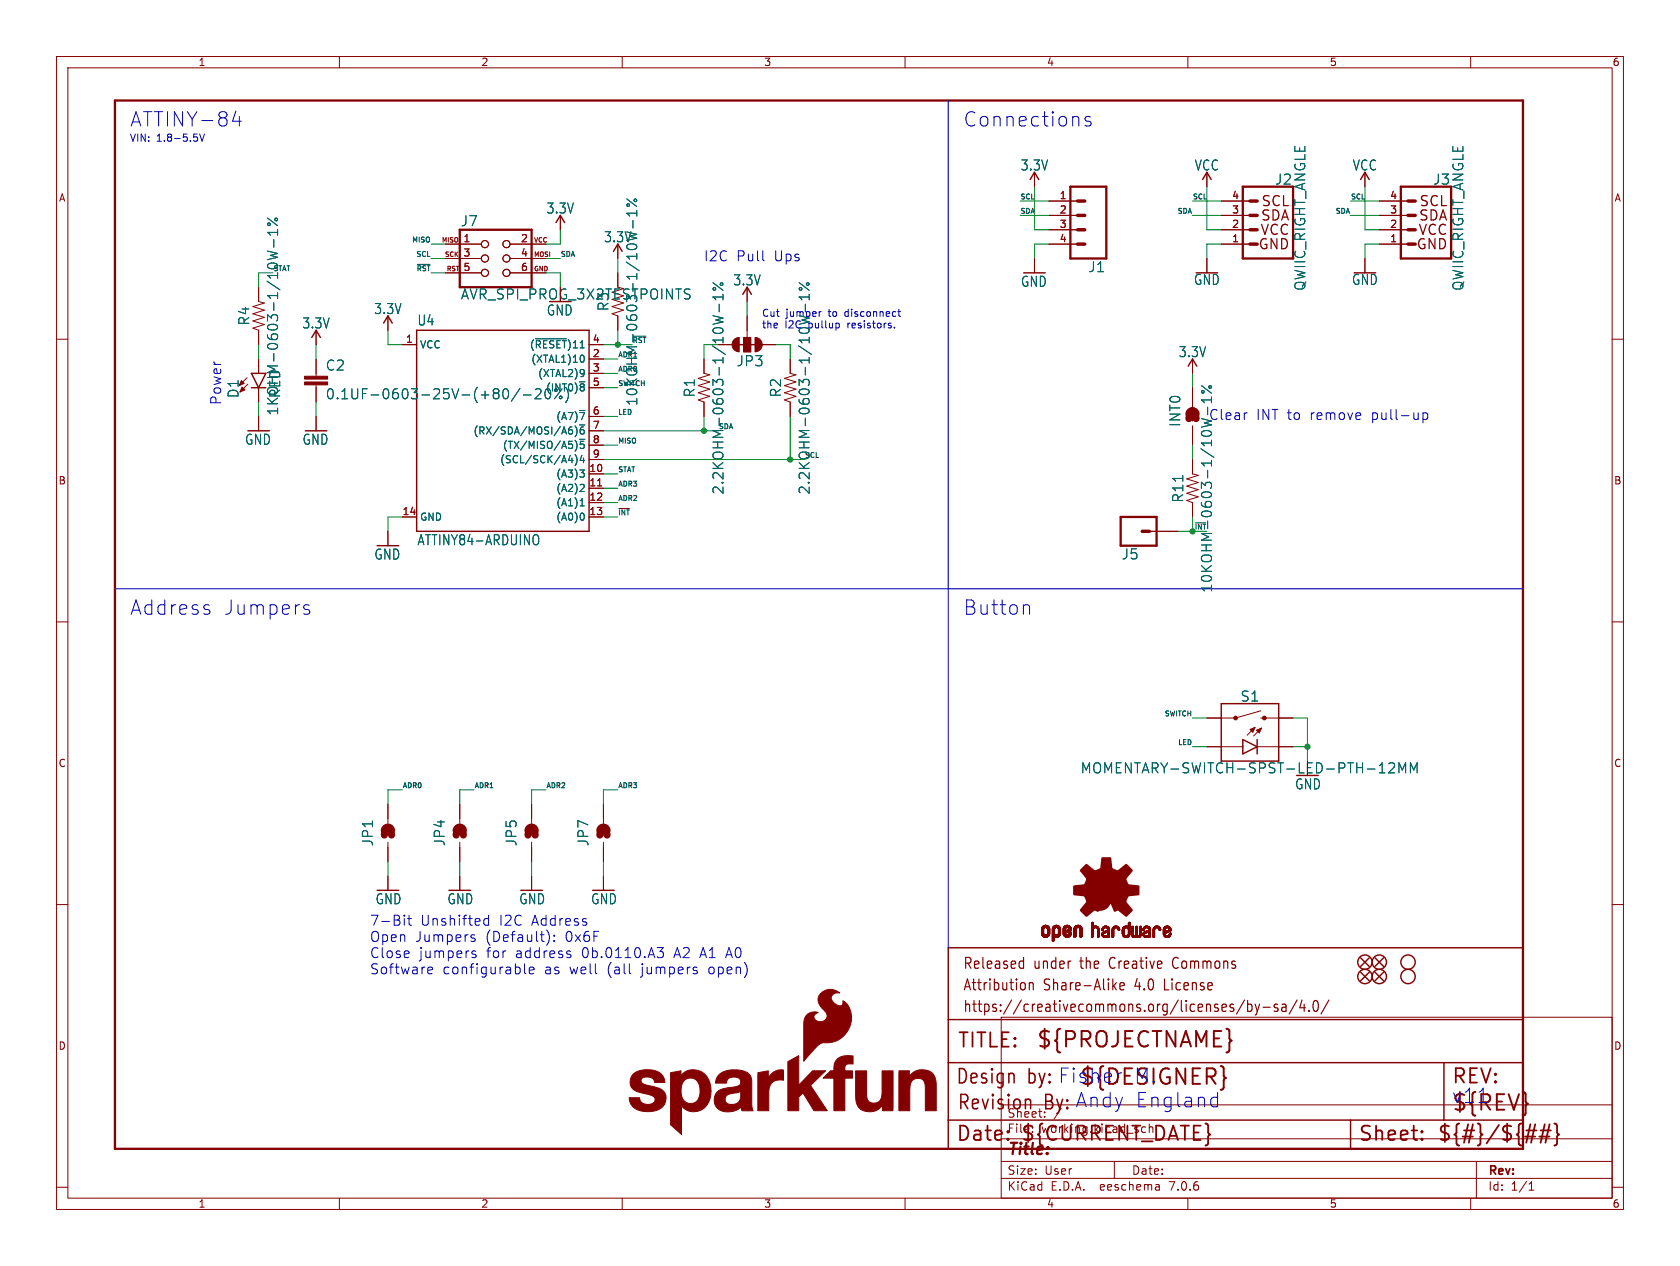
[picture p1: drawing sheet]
<svg xmlns="http://www.w3.org/2000/svg" width="297mm" height="224mm" viewBox="0 0 297 224" stroke-linecap="round" stroke-linejoin="round" font-family="sans-serif">
<defs><g id="words">
<text font-size="3.8" fill="#840000" x="183.1" y="185.7">${PROJECTNAME}</text>
<g font-size="3.8" fill="#0000c2">
<text x="190.8" y="192.3">${DESIGNER}</text>
<text x="256.5" y="196.9">${REV}</text>
</g>
<g font-size="3.5" fill="#0000c2">
<text x="22.9" y="22.6">ATTINY-84</text>
<text x="170.2" y="22.6">Connections</text>
<text x="22.9" y="109">Address</text>
<text x="39.4" y="109">Jumpers</text>
<text x="170.2" y="109">Button</text>
<text x="200.3" y="191.8">M.</text>
<text x="181.6" y="192.1">by: Fisher</text>
<text x="184.6" y="196.6">By: Andy</text>
<text x="200.6" y="196.1">England</text>
<text x="256.5" y="195.3">v11</text>
</g>
<g font-size="3.5" fill="#840000">
<text x="169.2" y="185.7">TITLE:</text>
<text x="168.9" y="192.1">Design</text>
<text x="169.2" y="196.6">Revision</text>
<text x="256.5" y="192.1">REV:</text>
<text x="168.9" y="202.2">Date:</text>
<text x="180.3" y="202.2">${CURRENT_DATE}</text>
<text x="240" y="202.2">Sheet:</text>
<text x="254" y="202.2">${#}/${##}</text>
</g>
<text font-size="2.8" fill="#840000" x="178" y="204.8">Title:</text>
<g font-size="2.7" fill="#840000">
<text x="170.2" y="171.7">Released</text>
<text x="182.7" y="171.7">under</text>
<text x="191.1" y="171.7">the</text>
<text x="196.5" y="171.7">Creative</text>
<text x="208" y="171.7">Commons</text>
<text x="170.2" y="175.5">Attribution</text>
<text x="170.2" y="179.3">https://creativecommons.org/licenses/by-sa/4.0/</text>
<text x="184.5" y="175.5">Share-Alike</text>
<text x="200.8" y="175.5">4.0</text>
<text x="206.2" y="175.5">License</text>
</g>
<g font-size="2.5" fill="#006464">
<text x="180.4" y="30.4">3.3V</text>
<text x="211.1" y="30.4">VCC</text>
<text x="225.3" y="32.9">J2</text>
<text x="239.1" y="30.4">VCC</text>
<text x="253.3" y="32.9">J3</text>
<text x="81.4" y="40.2">J7</text>
<text x="96.5" y="38">3.3V</text>
<text x="106.7" y="43.1">3.3V</text>
<text x="129.6" y="50.7">3.3V</text>
<text x="180.4" y="50.9">GND</text>
<text x="192.3" y="48.4">J1</text>
<text x="211" y="50.6">GND</text>
<text x="231" y="51.5" transform="rotate(-90 231 51.5)">QWIIC_RIGHT_ANGLE</text>
<text x="238.9" y="50.6">GND</text>
<text x="258.9" y="51.5" transform="rotate(-90 258.9 51.5)">QWIIC_RIGHT_ANGLE</text>
<text x="44.3" y="57.7" transform="rotate(-90 44.3 57.7)">R4</text>
<text x="53.4" y="58.3">3.3V</text>
<text x="66.1" y="55.8">3.3V</text>
<text x="73.7" y="57.8">U4</text>
<text x="96.6" y="56">GND</text>
<text x="107.8" y="55.1" transform="rotate(-90 107.8 55.1)">R3</text>
<text x="57.5" y="65.8">C2</text>
<text x="130.2" y="65">JP3</text>
<text x="208.3" y="63.4">3.3V</text>
<text x="42.4" y="70.5" transform="rotate(-90 42.4 70.5)">D1</text>
<text x="49.8" y="70.5" transform="rotate(-90 49.8 70.5)">RED</text>
<text x="57.5" y="70.8">0.1UF-0603-25V-(+80/-20%)</text>
<text x="112.9" y="71.9" transform="rotate(-90 112.9 71.9)">10KOHM-0603-1/10W-1%</text>
<text x="123" y="70.4" transform="rotate(-90 123 70.4)">R1</text>
<text x="138.3" y="70.4" transform="rotate(-90 138.3 70.4)">R2</text>
<text x="49.4" y="73.6" transform="rotate(-90 49.4 73.6)">1KOHM-0603-1/10W-1%</text>
<text x="208.9" y="75.6" transform="rotate(-90 208.9 75.6)">INT0</text>
<text x="213.6" y="74.4">Clear</text>
<text x="43.2" y="78.9">GND</text>
<text x="53.4" y="78.9">GND</text>
<text x="128.1" y="87.6" transform="rotate(-90 128.1 87.6)">2.2KOHM-0603-1/10W-1%</text>
<text x="143.4" y="87.6" transform="rotate(-90 143.4 87.6)">2.2KOHM-0603-1/10W-1%</text>
<text x="209.4" y="89" transform="rotate(-90 209.4 89)">R11</text>
<text x="66.1" y="99.2">GND</text>
<text x="73.7" y="96.7">ATTINY84-ARDUINO</text>
<text x="198.2" y="99.2">J5</text>
<text x="214.5" y="104.9" transform="rotate(-90 214.5 104.9)">10KOHM-0603-1/10W-1%</text>
<text x="219.2" y="124.3">S1</text>
<text x="228.9" y="139.8">GND</text>
<text x="66.1" y="149.8" transform="rotate(-90 66.1 149.8)">JP1</text>
<text x="78.8" y="149.8" transform="rotate(-90 78.8 149.8)">JP4</text>
<text x="91.5" y="149.8" transform="rotate(-90 91.5 149.8)">JP5</text>
<text x="104.2" y="149.8" transform="rotate(-90 104.2 149.8)">JP7</text>
<text x="66.3" y="160.2">GND</text>
<text x="79" y="160.2">GND</text>
<text x="91.7" y="160.2">GND</text>
<text x="104.4" y="160.2">GND</text>
</g>
<g font-size="2.5" fill="#840000">
<text x="222.7" y="41.9">VCC</text>
<text x="222.8" y="39.3">SDA</text>
<text x="222.9" y="36.8">SCL</text>
<text x="250.6" y="41.9">VCC</text>
<text x="250.7" y="39.3">SDA</text>
<text x="250.8" y="36.8">SCL</text>
<text x="222.4" y="44.4">GND</text>
<text x="250.3" y="44.4">GND</text>
<text x="81.4" y="53.2">AVR_SPI_PROG_3X2TESTPOINTS</text>
<text x="191" y="137">MOMENTARY-SWITCH-SPST-LED-PTH-12MM</text>
</g>
<g font-size="2.5" fill="#0000c2">
<text x="124.3" y="46.4">I2C</text>
<text x="130.1" y="46.4">Pull</text>
<text x="136.8" y="46.4">Ups</text>
<text x="39.2" y="71.8" transform="rotate(-90 39.2 71.8)">Power</text>
<text x="222" y="74.4">INT to</text>
<text x="231.6" y="74.4">remove</text>
<text x="242.6" y="74.4">pull-up</text>
<text x="65.3" y="163.9">7-Bit</text>
<text x="65.3" y="166.7">Open</text>
<text x="73.3" y="166.7">Jumpers</text>
<text x="74.3" y="163.9">Unshifted</text>
<text x="85.8" y="166.7">(Default):</text>
<text x="88.3" y="163.9">I2C</text>
<text x="94" y="163.9">Address</text>
<text x="100" y="166.7">0x6F</text>
<text x="65.3" y="169.6">Close</text>
<text x="65.3" y="172.5">Software</text>
<text x="74" y="169.6">jumpers</text>
<text x="78.2" y="172.5">configurable</text>
<text x="86" y="169.6">for</text>
<text x="91.2" y="169.6">address</text>
<text x="96.2" y="172.5">as</text>
<text x="100.7" y="172.5">well</text>
<text x="102.9" y="169.6">0b.0110.A3</text>
<text x="107.4" y="172.5">(all</text>
<text x="113.5" y="172.5">jumpers</text>
<text x="119.4" y="169.6">A2 A1 A0</text>
<text x="125.5" y="172.5">open)</text>
</g>
<g font-size="2.1" fill="#840000">
<text x="178" y="197.9">Sheet:</text>
<text x="186.2" y="197.9">/</text>
<text x="178" y="200.6">File:</text>
<text x="184.1" y="200.6">working.kicad_sch</text>
<text x="178" y="208">Size:</text>
<text x="184.7" y="208">User</text>
<text x="200" y="208">Date:</text>
<text x="263" y="208.2">Rev:</text>
<text x="178" y="210.8">KiCad</text>
<text x="185.7" y="210.8">E.D.A.</text>
<text x="194.6" y="210.8">eeschema</text>
<text x="207" y="210.8">7.0.6</text>
<text x="263" y="210.8">Id:</text>
<text x="267.1" y="210.8">1/1</text>
</g>
<g font-size="1.8" fill="#840000">
<text x="35" y="11.9">1</text>
<text x="85" y="11.9">2</text>
<text x="135" y="11.9">3</text>
<text x="185" y="11.9">4</text>
<text x="235" y="11.9">5</text>
<text x="285" y="11.9">6</text>
<text x="10.3" y="35.9">A</text>
<text x="285.3" y="35.9">A</text>
<text x="10.3" y="85.9">B</text>
<text x="285.3" y="85.9">B</text>
<text x="10.3" y="135.9">C</text>
<text x="285.3" y="135.9">C</text>
<text x="10.3" y="185.9">D</text>
<text x="285.3" y="185.9">D</text>
<text x="35" y="213.8">1</text>
<text x="85" y="213.8">2</text>
<text x="135" y="213.8">3</text>
<text x="185" y="213.8">4</text>
<text x="235" y="213.8">5</text>
<text x="285" y="213.8">6</text>
</g>
<g font-size="1.8" fill="#0000c2">
<text x="22.9" y="25.2">VIN:</text>
<text x="27.7" y="25.2">1.8-5.5V</text>
<text x="134.6" y="56.1">Cut</text>
<text x="134.6" y="58.2">the</text>
<text x="146.6" y="56.1">to</text>
<text x="149.6" y="56.1">disconnect</text>
<text x="150.1" y="58.2">resistors.</text>
</g>
<g font-size="1.8" fill="#a90000">
<text x="187.3" y="35.3">1</text>
<text x="217.7" y="35.3">4</text>
<text x="245.7" y="35.3">4</text>
<text x="187.3" y="37.8">2</text>
<text x="187.3" y="40.4">3</text>
<text x="217.7" y="40.4">2</text>
<text x="217.7" y="37.8">3</text>
<text x="245.7" y="40.4">2</text>
<text x="245.7" y="37.8">3</text>
<text x="81.8" y="42.9">1</text>
<text x="81.8" y="45.5">3</text>
<text x="92" y="42.9">2</text>
<text x="92" y="45.5">4</text>
<text x="187.3" y="42.9">4</text>
<text x="217.7" y="42.9">1</text>
<text x="245.7" y="42.9">1</text>
<text x="81.8" y="48">5</text>
<text x="92" y="48">6</text>
<text x="71.7" y="60.7">1</text>
<text x="104.7" y="63.2">2</text>
<text x="104.7" y="65.8">3</text>
<text x="104.7" y="60.7">4</text>
<text x="104.7" y="68.3">5</text>
<text x="104.7" y="73.4">6</text>
<text x="104.7" y="75.9">7</text>
<text x="104.1" y="83.6">10</text>
<text x="104.7" y="78.5">8</text>
<text x="104.7" y="81">9</text>
<text x="104.1" y="86.1">11</text>
<text x="104.1" y="88.6">12</text>
<text x="71.1" y="91.2">14</text>
<text x="104.1" y="91.2">13</text>
</g>
<g font-size="1.8" fill="#006464">
<text x="138.8" y="58.2">I2C</text>
<text x="138.9" y="56.1">jumper</text>
<text x="143" y="58.2">pullup</text>
<text x="74.2" y="61.8">VCC</text>
<text x="93.6" y="61.8">(~{RESET})11</text>
<text x="93.8" y="64.4">(XTAL1)10</text>
<text x="95" y="66.9">(XTAL2)9</text>
<text x="96.4" y="69.4">(INT0)~{8}</text>
<text x="83.6" y="77.1">(RX/SDA/MOSI/A6)~{6}</text>
<text x="98.2" y="74.5">(A7)~{7}</text>
<text x="88.3" y="82.1">(SCL/SCK/A4)4</text>
<text x="88.8" y="79.6">(TX/MISO/A5)~{5}</text>
<text x="98.2" y="84.7">(A3)3</text>
<text x="98.2" y="87.2">(A2)2</text>
<text x="98.2" y="89.8">(A1)1</text>
<text x="74.2" y="92.3">GND</text>
<text x="98.2" y="92.3">(A0)0</text>
</g>
<g font-size="1.2" fill="#0f0f0f">
<text x="180.3" y="35.3">SCL</text>
<text x="210.8" y="35.3">SCL</text>
<text x="238.8" y="35.3">SCL</text>
<text x="180.3" y="37.9">SDA</text>
<text x="208" y="37.9">SDA</text>
<text x="236" y="37.9">SDA</text>
<text x="72.7" y="42.9">MISO</text>
<text x="73.5" y="45.5">SCL</text>
<text x="99.1" y="45.5">SDA</text>
<text x="73.5" y="48">~{RST}</text>
<text x="111.8" y="60.7">~{RST}</text>
<text x="109.2" y="73.4">LED</text>
<text x="127" y="76">SDA</text>
<text x="109.2" y="83.6">STAT</text>
<text x="109.2" y="78.5">MISO</text>
<text x="109.2" y="88.7">ADR2</text>
<text x="109.2" y="86.1">ADR3</text>
<text x="109.2" y="91.2">~{INT}</text>
<text x="205.8" y="126.8">SWITCH</text>
<text x="208.1" y="131.8">LED</text>
<text x="71.1" y="139.5">ADR0</text>
<text x="83.8" y="139.5">ADR1</text>
<text x="96.5" y="139.5">ADR2</text>
<text x="109.2" y="139.5">ADR3</text>
</g>
<g font-size="1.2" fill="#006464">
<text x="48.3" y="48">STAT</text>
<text x="109.2" y="65.8">ADR0</text>
<text x="109.2" y="63.3">ADR1</text>
<text x="109.2" y="68.3">SWITCH</text>
<text x="142.2" y="81">SCL</text>
<text x="211" y="93.7">~{INT}</text>
</g>
<g font-size="1.1" fill="#840000">
<text x="78" y="43.1">MISO</text>
<text x="78.5" y="45.6">SCK</text>
<text x="94.3" y="45.6">MOSI</text>
<text x="94.3" y="43.1">VCC</text>
<text x="78.9" y="48.2">RST</text>
<text x="94.3" y="48.2">GND</text>
</g>
</g></defs>
<g fill="none" stroke="#840000" stroke-width=".18">
<path d="M10 10h277v203.9h-277zM12 12h273v199.9h-273zM60 10v2M110 10v2M160 10v2M210 10v2M260 10v2M99.1 38.1v2.5M182.9 30.5v2.5M185.4 35.6h5.1M185.4 38.1h5.1M213.4 30.5v2.5"/>
<path d="M215.9 35.6h5.1M215.9 38.1h5.1M241.3 30.5v2.5M243.8 35.6h5.1M243.8 38.1h5.1M10 60h2M45.7 50.8v2.5l1 .3-2 .6 2 .7-2 .6 2 .6-2 .7 2 .6-2 .6 1 .4v2.6M55.9 58.4v2.6M68.6 55.9v2.5M78.7 43.2h6.4M78.7 45.7h6.4M78.7 48.3h6.4"/>
<path d="M90.2 43.2h6.3M90.2 45.7h6.3M90.2 48.3h6.3M108.2 54.2l2 .7-2 .6 1 .4v2.5M109.2 43.2v2.5M109.2 48.3v2.5M131.4 59.7h1.3v2.5h-1.3zM132.1 50.8v2.5M132.1 55.9v3.8M182.9 45.7v2.6M185.4 43.2h5.1M185.4 40.6h5.1"/>
<path d="M213.4 45.7v2.6M215.9 43.2h5.1M215.9 40.6h5.1M241.3 45.7v2.6M243.8 43.2h5.1M243.8 40.6h5.1M285 60h2M43.7 66.8l-1.4 1.4M43.8 67.9l-1.4 1.4M45.7 63.5v2.5M45.7 68.6v2.5M45.7 73.7v2.5"/>
<path d="M55.9 63.5v3M55.9 68.1v3M55.9 73.7v2.5M71.1 61h2.6M104.1 61h2.6M104.1 63.5h2.6M104.1 66h2.6M104.1 68.6h2.6M104.1 73.7h2.6M104.1 76.2h2.6M104.1 78.7h2.6M124.5 63.5v2.5l1 .3-2.1 .6 2.1 .7-2.1 .6 2.1 .6-2.1 .7 2.1 .6-2.1 .6 1.1 .4v2.6"/>
<path d="M127 61h2.5M134.6 61h2.6M139.7 63.5v2.5l1 .3-2 .6 2 .7-2 .6 2 .6-2 .7 2 .6-2 .6 1 .4v2.6M210.8 63.5v2.5M210.8 68.6v3.4M210.8 75.3v3.4M68.6 94v2.5M71.1 91.4h2.6M104.1 83.8h2.6M104.1 86.4h2.6M104.1 88.9h2.6M104.1 91.4h2.6"/>
<path d="M104.1 81.3h2.6M203.2 94h5.1M210.8 81.3v2.5l1 .3-2 .6 2 .6-2 .7 2 .6-2 .6 2 .7-2 .6 1 .4v2.5M10 110h2M285 110h2M213.4 132.1h6.3M221.9 128.7l-1.4 1.3M222.2 132.1h6.4M222.9 125.7l-4.5 1.3h-5M222.9 127h5.7M223 128.8l-1.4 1.4M10 160h2"/>
<path d="M68.6 142.2v3.5M68.6 149v3.4M68.6 154.9v2.6M81.3 142.2v3.5M81.3 149v3.4M81.3 154.9v2.6M94 142.2v3.5M94 149v3.4M94 154.9v2.6M106.7 142.2v3.5M106.7 149v3.4M106.7 154.9v2.6"/>
<path d="M285 160h2M177 179.9h108v32h-108zM177 195.4h108M10 210h2M60 211.9v2M110 211.9v2M160 211.9v2M177 208.4h108M177 205.4h108M177 201.4h108M197 205.4v3M204.9 209.6l.1 .9"/>
<path d="M205 210.4l-.2 .1M205 209.9h-.2M210 211.9v2M260 211.9v2M261 205.4v6.5M270.3 210.5h.9M270.3 209.4l.4-.4v1.5M285 210h2"/>
<circle cx="85.7" cy="48.3" r=".63"/>
<circle cx="85.7" cy="43.2" r=".63"/>
<circle cx="85.7" cy="45.7" r=".63"/>
<circle cx="89.5" cy="48.3" r=".63"/>
<circle cx="89.5" cy="45.7" r=".63"/>
<circle cx="89.5" cy="43.2" r=".63"/>
</g>
<path d="M210.2 74a.64 .64 0 0 1 .6-.6 .64 .64 0 0 1 .7 .6M210.2 73.3a.63 .63 0 0 1 .6-.7 .63 .63 0 0 1 .7 .7M67.9 147.7a.64 .64 0 0 1 .7-.6 .64 .64 0 0 1 .6 .6M67.9 146.9a.64 .64 0 0 1 .7-.6 .64 .64 0 0 1 .6 .6M80.6 147.7a.64 .64 0 0 1 .7-.6 .64 .64 0 0 1 .6 .6M80.6 146.9a.64 .64 0 0 1 .7-.6 .64 .64 0 0 1 .6 .6M93.3 147.7a.64 .64 0 0 1 .7-.6 .64 .64 0 0 1 .6 .6M93.3 146.9a.64 .64 0 0 1 .7-.6 .64 .64 0 0 1 .6 .6M106 147.7a.64 .64 0 0 1 .7-.6 .64 .64 0 0 1 .6 .6M106 146.9a.64 .64 0 0 1 .7-.6 .64 .64 0 0 1 .6 .6" fill="none" stroke="#840000" stroke-width="1.3"/>
<g fill="none" stroke="#840000" stroke-width=".25">
<path d="M98.3 39.4l.8-1.3 .7 1.3M182.1 31.8l.8-1.3 .7 1.3M212.6 31.8l.8-1.3 .7 1.3M240.5 31.8l.8-1.3 .8 1.3M55.1 59.7l.8-1.3 .7 1.3M67.8 57.2l.8-1.3 .7 1.3M73.7 58.4h30.4v35.6h-30.4zM108.5 44.5l.7-1.3 .8 1.3M131.3 52.1l.8-1.3 .7 1.3M44.4 68.6h2.6M44.4 66h2.6l-1.3 2.6zM130.3 61h3.8"/>
<path d="M210.1 64.8l.7-1.3 .8 1.3M210.8 72.6v1.8M215.9 124.5h10.2v10.1h-10.2zM219.7 130.8l2.5 1.3-2.5 1.3zM222.2 130.8v2.6M167.6 167.6h101.6v35.6h-101.6zM240.5 169.4l1.6 1.5M240.5 172l1.6 1.5M242.1 172l-1.6 1.5M242.1 169.4l-1.6 1.5M243.1 172l1.5 1.5M243.1 169.4l1.5 1.5"/>
<path d="M244.6 172l-1.5 1.5M244.6 169.4l-1.5 1.5M167.6 198.1h101.6M167.6 180.3h101.6M167.6 188h101.6M238.8 198.1v5.1M255.3 188v10.1"/>
<circle cx="241.3" cy="170.2" r="1.27"/>
<circle cx="241.3" cy="172.7" r="1.27"/>
<circle cx="243.8" cy="172.7" r="1.27"/>
<circle cx="243.8" cy="170.2" r="1.27"/>
<circle cx="248.9" cy="172.7" r="1.27"/>
<circle cx="248.9" cy="170.2" r="1.27"/>
</g>
<g fill="none" stroke="#006464" stroke-width=".18">
<path d="M47.3 38.6l1.8 1.3M110.8 35.2l1.8 1.3M111.9 39v1.3M112.6 37.2v1M112.6 37.7h-1.8l.5 .5M47.3 44.4l1.8 .4-1.3 .4 1.3 .3M48.4 42.4v1.3M49.1 40.6v1M49.1 41.1h-1.8l.5 .5M94.6 59.9h5.5M110.8 41l1.8 .4-1.3 .4 1.3 .3-1.8 .4M126 55.8l1.8 .5-1.3 .3 1.3 .3-1.8 .5"/>
<path d="M126 50l1.8 1.4M127.1 53.8v1.4M127.8 52v1M127.8 52.5h-1.8l.5 .5M141.3 50l1.8 1.4M142.4 53.8v1.4M143.1 52.5h-1.8l.5 .5M143.1 56.9l-1.8 .5M143.1 52v1M89.6 68.8l.1 .1a1.38 1.38 0 0 1-.1 1.6M91.9 68.7l-1.5 2.3M92.5 69.9h1.4"/>
<path d="M94.6 68.9l.3-.1h.6a.48 .48 0 0 1 .1 .7l-1 1h1.1M96.5 70.4l.3 .1 .4-.1M98.9 70.3l.2 .2 .3-.2M99.4 68.8l-1.4 1.7M100.5 70l-.2 .7-.3 .5M102.7 76.1l.3-.1 .3 .2-.1 .5h-.5M102.9 62.8a.68 .68 0 0 1 .4 .6 .68 .68 0 0 1-.4 .7M103 65.3l.2 .2a1.07 1.07 0 0 1-.1 1M103.2 75.5l-.5 .1M103.3 65.9l-.3 .2M212.4 74l1.8 .5M212.4 68.2l1.8 1.4"/>
<path d="M214.2 75.1l-1.8 .5M214.2 70.2v1M214.2 70.7h-1.8l.5 .5M94.6 94.6l.4 .1a1.26 1.26 0 0 1-.1 1.7h-.3M100.5 81.4h.8M101.7 80.5a1.47 1.47 0 0 1 0 1.8M102.5 83.1h.8l-.4 .5M102.6 89.5h.7M102.8 88.4l.1-.2v1.3M102.9 80.5l-.3 .9h.8M103 90.7a.79 .79 0 0 1 0 1.3M103 83.6l.3 .3v.3l-.3 .2"/>
<path d="M103 85.7l.3 .2-.1 .3-.7 .7h.8M103.2 81v.9M243.8 136.7h1.1M245.5 135.1l.3-.2 .6 .1a.48 .48 0 0 1 .1 .7l-1.1 1h1.1M247.3 136.7v-1.8l.6 1.3 .6-1.3v1.8M249.3 136.7v-1.8l.6 1.3 .6-1.3v1.8"/>
<circle cx="47.6" cy="39.7" r=".25"/>
<circle cx="48.8" cy="38.8" r=".25"/>
<circle cx="111.1" cy="36.3" r=".25"/>
<circle cx="112.3" cy="35.4" r=".25"/>
<circle cx="126.3" cy="51.1" r=".25"/>
<circle cx="127.6" cy="50.2" r=".25"/>
<circle cx="141.5" cy="51.1" r=".25"/>
<circle cx="142.8" cy="50.2" r=".25"/>
<circle cx="212.7" cy="69.3" r=".25"/>
<circle cx="213.9" cy="68.4" r=".25"/>
</g>
<path d="M105.7 85.9h.7" fill="none" stroke="#a90000" stroke-width=".18"/>
<path d="M20.3 17.8h248.9v185.4h-248.9zM189.2 33h6.4v12.7h-6.4zM219.7 33h8.9v12.7h-8.9zM247.6 33h8.9v12.7h-8.9zM81.3 40.6h12.7v10.2h-12.7zM198.1 91.4h6.4v5.1h-6.4z" fill="none" stroke="#840000" stroke-width=".41"/>
<g fill="none" stroke="#840000" stroke-width=".61">
<path d="M190.5 35.6h1.3M190.5 38.1h1.3M221 35.6h1.2M221 38.1h1.2M248.9 35.6h1.3M248.9 38.1h1.3M190.5 40.6h1.3M190.5 43.2h1.3M221 40.6h1.2M221 43.2h1.2M248.9 40.6h1.3M248.9 43.2h1.3"/>
<path d="M201.9 94h1.3"/>
</g>
<g fill="#840000" stroke="#840000" stroke-width=".18">
<path d="M53.8 67.6h4.1v.5h-4.1z"/>
<path d="M53.8 66.5h4.1v.6h-4.1z"/>
<path d="M221 129l.9-.3-.4 .8z"/>
<path d="M222.1 129.2l.9-.4-.4 .9z"/>
<path d="M129.8 60.1l.4-.3 .5-.1v2.5a1.27 1.27 0 0 1-1.2-.8 1.27 1.27 0 0 1 .3-1.3z"/>
<path d="M131.4 59.7h1.3v2.5h-1.3z"/>
<path d="M133.5 59.7a1.27 1.27 0 0 1 1.2 1.3h-1.2z"/>
<path d="M133.5 61h1.2a1.27 1.27 0 0 1-1.2 1.2z"/>
<path d="M184.1 165.1h.4z"/>
<path d="M184.1 165l.4 .1z"/>
<path d="M184.1 165h.4z"/>
<path d="M184.1 164.9l.4 .1z"/>
<path d="M184.1 164.9h.4z"/>
<path d="M184.1 164.8l.4 .1z"/>
<path d="M184.1 164.8h.4z"/>
<path d="M184.1 164.7l.4 .1z"/>
<path d="M184.1 164.7h.4z"/>
<path d="M184.1 164.6l.4 .1z"/>
<path d="M184.1 164.6h.4z"/>
<path d="M184.1 164.5l.4 .1z"/>
<path d="M184.1 164.5h.4z"/>
<path d="M184.1 164.4l.4 .1z"/>
<path d="M184.1 164.4h.4z"/>
<path d="M184.1 164.3l.4 .1z"/>
<path d="M184.1 165.2h.4z"/>
<path d="M184.1 165.1l.4 .1z"/>
<path d="M184.1 164.3h.4z"/>
<path d="M184.1 165.3h.5z"/>
<path d="M184.1 165.2l.5 .1z"/>
<path d="M184.1 165.2h.5z"/>
<path d="M184.1 164.2l.5 .1z"/>
<path d="M184.1 164.2h.5z"/>
<path d="M184.2 165.3h.5z"/>
<path d="M184.2 165.3h.4z"/>
<path d="M184.2 164.2h.4z"/>
<path d="M184.2 164.1l.4 .1z"/>
<path d="M184.2 164.1h.4z"/>
<path d="M184.2 164.1h.5z"/>
<path d="M184.2 165.4h.5z"/>
<path d="M184.2 165.3l.5 .1z"/>
<path d="M184.2 165.4h.6z"/>
<path d="M184.2 164.1h.6z"/>
<path d="M184.2 165.4h1.3z"/>
<path d="M184.2 164l1.3 .1z"/>
<path d="M184.2 164h1.3z"/>
<path d="M184.2 165.5h1.3z"/>
<path d="M184.2 165.4l1.3 .1z"/>
<path d="M184.3 165.5h1.1z"/>
<path d="M184.3 164h1.1z"/>
<path d="M184.3 163.9l1.1 .1z"/>
<path d="M184.3 163.9h1.1z"/>
<path d="M184.3 165.5l1.1 .1z"/>
<path d="M184.3 165.6h1.1z"/>
<path d="M184.3 163.8l1.1 .1z"/>
<path d="M184.4 165.6h.9z"/>
<path d="M184.4 163.8h.9z"/>
<path d="M184.4 165.6l.9 .1z"/>
<path d="M184.4 165.7h.9z"/>
<path d="M184.4 163.8h.8z"/>
<path d="M184.5 165.7h.7z"/>
<path d="M184.5 163.8h.7z"/>
<path d="M184.5 163.7l.7 .1z"/>
<path d="M184.5 163.7h.7z"/>
<path d="M184.6 165.7l.5 .1z"/>
<path d="M184.6 163.7h.5z"/>
<path d="M184.6 165.8h.5z"/>
<path d="M184.7 163.7h.3z"/>
<path d="M184.7 165.8h.3z"/>
<path d="M184.8 165.8h.1z"/>
<path d="M184.8 163.7h.2z"/>
<path d="M184.9 164.1h.6z"/>
<path d="M184.9 165.4h.6z"/>
<path d="M185 164.1h.5z"/>
<path d="M185 165.4h.5z"/>
<path d="M185 165.3l.5 .1z"/>
<path d="M185 165.3h.5z"/>
<path d="M185.1 165.3h.4z"/>
<path d="M185.1 165.3h.5z"/>
<path d="M185.1 164.1h.4z"/>
<path d="M185.1 164.1l.5 .1z"/>
<path d="M185.1 164.2h.5z"/>
<path d="M185.1 165.2l.5 .1z"/>
<path d="M185.1 165.2h.5z"/>
<path d="M185.2 165.2h.4z"/>
<path d="M185.2 164.3h.4z"/>
<path d="M185.2 164.2l.4 .1z"/>
<path d="M185.2 164.2h.4z"/>
<path d="M185.2 165.1l.4 .1z"/>
<path d="M185.2 165.1h.4z"/>
<path d="M185.2 165l.4 .1z"/>
<path d="M185.2 165h.4z"/>
<path d="M185.2 164.9l.4 .1z"/>
<path d="M185.2 164.9h.4z"/>
<path d="M185.2 164.8l.4 .1z"/>
<path d="M185.2 164.8h.4z"/>
<path d="M185.2 164.7l.4 .1z"/>
<path d="M185.2 164.7h.4z"/>
<path d="M185.2 164.6l.4 .1z"/>
<path d="M185.2 164.6h.4z"/>
<path d="M185.2 164.5l.4 .1z"/>
<path d="M185.2 164.5h.4z"/>
<path d="M185.2 164.4l.4 .1z"/>
<path d="M185.2 164.4h.4z"/>
<path d="M185.2 164.3l.4 .1z"/>
<path d="M186 166.4h.3z"/>
<path d="M186 166.4h.4z"/>
<path d="M186 166.3l.4 .1z"/>
<path d="M186 166.3h.4z"/>
<path d="M186 166.2l.4 .1z"/>
<path d="M186 166.2h.4z"/>
<path d="M186 166.1l.4 .1z"/>
<path d="M186 166.1h.4z"/>
<path d="M186 166l.4 .1z"/>
<path d="M186 166h.4z"/>
<path d="M186 165.9l.4 .1z"/>
<path d="M186 165.9h.4z"/>
<path d="M186 165.8l.4 .1z"/>
<path d="M186 165.8h.4z"/>
<path d="M186 165.7l.5 .1z"/>
<path d="M186 165.7h1.1z"/>
<path d="M186 165.7h1.2z"/>
<path d="M186 165.6l1.2 .1z"/>
<path d="M186 165.6h1.2z"/>
<path d="M186 165.6h1.3z"/>
<path d="M186 165.5l1.3 .1z"/>
<path d="M186 165.5h1.3z"/>
<path d="M186 165.5h1.4z"/>
<path d="M186 165.4l1.4 .1z"/>
<path d="M186 165.4h1.4z"/>
<path d="M186 165.4h.7z"/>
<path d="M186 165.4h.6z"/>
<path d="M186 165.3l.6 .1z"/>
<path d="M186 165.3h.6z"/>
<path d="M186 165.3h.5z"/>
<path d="M186 165.2l.5 .1z"/>
<path d="M186 165.2h.5z"/>
<path d="M186 165.2h.4z"/>
<path d="M186 165.1l.4 .1z"/>
<path d="M186 165.1h.4z"/>
<path d="M186 165l.4 .1z"/>
<path d="M186 165h.4z"/>
<path d="M186 164.9l.4 .1z"/>
<path d="M186 164.9h.4z"/>
<path d="M186 164.8l.4 .1z"/>
<path d="M186 164.8h.4z"/>
<path d="M186 164.7l.4 .1z"/>
<path d="M186 164.7h.4z"/>
<path d="M186 164.6l.4 .1z"/>
<path d="M186 164.6h.4z"/>
<path d="M186 164.5l.4 .1z"/>
<path d="M186 164.5h.4z"/>
<path d="M186 164.4l.4 .1z"/>
<path d="M186 164.4h.4z"/>
<path d="M186 164.3l.4 .1z"/>
<path d="M186 164.3h.4z"/>
<path d="M186 164.2l.5 .1z"/>
<path d="M186 166.5h.2z"/>
<path d="M186 166.4l.2 .1z"/>
<path d="M186 164.2h.5z"/>
<path d="M186.1 166.5h.1z"/>
<path d="M186.1 164.2h.4z"/>
<path d="M186.1 164.1l.4 .1z"/>
<path d="M186.1 164.1h.5z"/>
<path d="M186.1 164.1h.6z"/>
<path d="M186.1 164l1.3 .1z"/>
<path d="M186.1 164h1.3z"/>
<path d="M186.2 164h1.2z"/>
<path d="M186.2 163.9l1.1 .1z"/>
<path d="M186.2 163.9h1.1z"/>
<path d="M186.3 163.9h1z"/>
<path d="M186.3 163.8l1 .1z"/>
<path d="M186.3 163.8h1z"/>
<path d="M186.3 163.8h.9z"/>
<path d="M186.4 163.8h.8z"/>
<path d="M186.4 163.8h.7z"/>
<path d="M186.4 163.7l.7 .1z"/>
<path d="M186.4 163.7h.7z"/>
<path d="M186.5 163.7h.6z"/>
<path d="M186.5 165.7l.5 .1z"/>
<path d="M186.5 163.7h.5z"/>
<path d="M186.5 165.8h.5z"/>
<path d="M186.6 163.7h.4z"/>
<path d="M186.6 165.8h.3z"/>
<path d="M186.6 163.7h.3z"/>
<path d="M186.6 163.7h.2z"/>
<path d="M186.7 165.8h.1z"/>
<path d="M186.8 164.1h.6z"/>
<path d="M186.8 165.4h.6z"/>
<path d="M186.9 165.4h.5z"/>
<path d="M186.9 164.1h.5z"/>
<path d="M186.9 165.3l.5 .1z"/>
<path d="M187 165.3h.4z"/>
<path d="M187 164.1h.4z"/>
<path d="M187 164.1l.4 .1z"/>
<path d="M187 165.3h.5z"/>
<path d="M187 164.2h.5z"/>
<path d="M187 165.2l.5 .1z"/>
<path d="M187.1 165.2h.4z"/>
<path d="M187.1 164.2h.4z"/>
<path d="M187.1 164.3h.4z"/>
<path d="M187.1 164.2l.4 .1z"/>
<path d="M187.1 165.1l.4 .1z"/>
<path d="M187.1 165.1h.4z"/>
<path d="M187.1 164.4h.4z"/>
<path d="M187.1 164.3l.4 .1z"/>
<path d="M187.1 165l.4 .1z"/>
<path d="M187.1 165h.4z"/>
<path d="M187.1 164.9l.4 .1z"/>
<path d="M187.1 164.9h.4z"/>
<path d="M187.1 164.8l.4 .1z"/>
<path d="M187.1 164.8h.4z"/>
<path d="M187.1 164.7l.4 .1z"/>
<path d="M187.1 164.7h.4z"/>
<path d="M187.1 164.6l.4 .1z"/>
<path d="M187.1 164.6h.4z"/>
<path d="M187.1 164.5l.4 .1z"/>
<path d="M187.1 164.5h.4z"/>
<path d="M187.1 164.4l.4 .1z"/>
<path d="M188 165.2h.4z"/>
<path d="M188 165.1l.3 .1z"/>
<path d="M188 165.1h.3z"/>
<path d="M188 165.1h.4z"/>
<path d="M188 165l.4 .1z"/>
<path d="M188 165h.4z"/>
<path d="M188 165h.5z"/>
<path d="M188 165h.6z"/>
<path d="M188 164.9l.6 .1z"/>
<path d="M188 164.9h.7z"/>
<path d="M188 164.9h.8z"/>
<path d="M188 164.8l.9 .1z"/>
<path d="M188 164.8h.9z"/>
<path d="M188 164.8h1z"/>
<path d="M188 164.7l1.1 .1z"/>
<path d="M188 164.7h1.1z"/>
<path d="M188 164.7h1.2z"/>
<path d="M188 164.6l1.3 .1z"/>
<path d="M188 164.6h1.3z"/>
<path d="M188 164.6h1.4z"/>
<path d="M188 164.6h.3z"/>
<path d="M188 164.5l.3 .1z"/>
<path d="M188 164.5h.3z"/>
<path d="M188 164.4l.3 .1z"/>
<path d="M188 164.4h.3z"/>
<path d="M188 164.3l.3 .1z"/>
<path d="M188 164.3h.3z"/>
<path d="M188 164.3h.4z"/>
<path d="M188 164.2l.4 .1z"/>
<path d="M188 165.3h.4z"/>
<path d="M188 165.2l.4 .1z"/>
<path d="M188 164.2h.4z"/>
<path d="M188 165.3h.5z"/>
<path d="M188 164.1l.4 .1z"/>
<path d="M188 164.1h.5z"/>
<path d="M188 165.3l.5 .1z"/>
<path d="M188 165.4h.6z"/>
<path d="M188 165.4h.5z"/>
<path d="M188 164.1h.6z"/>
<path d="M188 165.4h1.3z"/>
<path d="M188 164l1.3 .1z"/>
<path d="M188 164h1.3z"/>
<path d="M188.1 165.5h1.2z"/>
<path d="M188.1 165.4l1.2 .1z"/>
<path d="M188.1 164h1.2z"/>
<path d="M188.1 165.5h1.1z"/>
<path d="M188.1 163.9l1.2 .1z"/>
<path d="M188.1 165.5l1.1 .1z"/>
<path d="M188.1 163.9h1.1z"/>
<path d="M188.1 165.6h1.1z"/>
<path d="M188.2 165.6h1z"/>
<path d="M188.2 163.9h1z"/>
<path d="M188.2 165.6h.9z"/>
<path d="M188.2 163.8l1 .1z"/>
<path d="M188.2 163.8h1z"/>
<path d="M188.2 163.8h.9z"/>
<path d="M188.2 165.6l.9 .1z"/>
<path d="M188.2 165.7h.9z"/>
<path d="M188.3 165.7h.8z"/>
<path d="M188.3 163.8h.8z"/>
<path d="M188.3 165.7h.7z"/>
<path d="M188.3 163.7l.7 .1z"/>
<path d="M188.3 163.7h.7z"/>
<path d="M188.4 163.7h.6z"/>
<path d="M188.4 165.7h.6z"/>
<path d="M188.4 163.7h.5z"/>
<path d="M188.4 165.7l.5 .1z"/>
<path d="M188.4 164.6h1z"/>
<path d="M188.5 163.7h.4z"/>
<path d="M188.5 165.8h.4z"/>
<path d="M188.5 164.6h.9z"/>
<path d="M188.5 163.7h.3z"/>
<path d="M188.5 165.8h.3z"/>
<path d="M188.6 165.8h.2z"/>
<path d="M188.6 164.5l.8 .1z"/>
<path d="M188.6 163.7h.2z"/>
<path d="M188.6 164.5h.8z"/>
<path d="M188.7 164.5h.7z"/>
<path d="M188.7 164.1h.6z"/>
<path d="M188.8 165.4h.5z"/>
<path d="M188.8 164.5h.6z"/>
<path d="M188.8 164.1h.5z"/>
<path d="M188.8 164.4l.6 .1z"/>
<path d="M188.8 164.4h.6z"/>
<path d="M188.8 164.1h.6z"/>
<path d="M188.8 165.3l.5 .1z"/>
<path d="M188.9 165.3h.5z"/>
<path d="M188.9 164.1h.5z"/>
<path d="M188.9 164.1l.5 .1z"/>
<path d="M188.9 164.4h.5z"/>
<path d="M188.9 164.2h.5z"/>
<path d="M189 165.3h.4z"/>
<path d="M189 165.2l.4 .1z"/>
<path d="M189 164.4h.4z"/>
<path d="M189 164.2h.4z"/>
<path d="M189 165.2h.4z"/>
<path d="M189 164.3l.4 .1z"/>
<path d="M189 164.3h.4z"/>
<path d="M189 164.2l.4 .1z"/>
<path d="M189 165.1l.4 .1z"/>
<path d="M189 165.1h.4z"/>
<path d="M189 165l.4 .1z"/>
<path d="M189 165h.4z"/>
<path d="M189.1 165h.3z"/>
<path d="M189.1 164.9l.3 .1z"/>
<path d="M189.2 164.9h.2z"/>
<path d="M189.3 164.9h.1z"/>
<path d="M189.8 165.7h.3z"/>
<path d="M189.8 165.7h.4z"/>
<path d="M189.8 165.6l.4 .1z"/>
<path d="M189.8 165.6h.4z"/>
<path d="M189.8 165.5l.4 .1z"/>
<path d="M189.8 165.5h.4z"/>
<path d="M189.8 165.4l.4 .1z"/>
<path d="M189.8 165.4h.4z"/>
<path d="M189.8 165.3l.4 .1z"/>
<path d="M189.8 165.3h.4z"/>
<path d="M189.8 165.2l.4 .1z"/>
<path d="M189.8 165.2h.4z"/>
<path d="M189.8 165.1l.4 .1z"/>
<path d="M189.8 165.1h.4z"/>
<path d="M189.8 165l.4 .1z"/>
<path d="M189.8 165h.4z"/>
<path d="M189.8 164.9l.4 .1z"/>
<path d="M189.8 164.9h.4z"/>
<path d="M189.8 164.8l.4 .1z"/>
<path d="M189.8 164.8h.4z"/>
<path d="M189.8 164.7l.4 .1z"/>
<path d="M189.8 164.7h.4z"/>
<path d="M189.8 164.6l.4 .1z"/>
<path d="M189.8 164.6h.4z"/>
<path d="M189.8 164.5l.4 .1z"/>
<path d="M189.8 164.5h.4z"/>
<path d="M189.8 164.4l.4 .1z"/>
<path d="M189.8 164.4h.4z"/>
<path d="M189.8 164.3l.4 .1z"/>
<path d="M189.8 164.3h.4z"/>
<path d="M189.9 165.7h.2z"/>
<path d="M189.9 164.3h.3z"/>
<path d="M189.9 164.3h.4z"/>
<path d="M189.9 164.2l.4 .1z"/>
<path d="M189.9 165.7l.1 .1z"/>
<path d="M189.9 164.2h.4z"/>
<path d="M189.9 165.8h.1z"/>
<path d="M189.9 164.1l.5 .1z"/>
<path d="M189.9 164.1h.5z"/>
<path d="M189.9 164.1h.6z"/>
<path d="M189.9 164l1.3 .1z"/>
<path d="M189.9 164h1.3z"/>
<path d="M190 164h1.2z"/>
<path d="M190 163.9l1.2 .1z"/>
<path d="M190 163.9h1.2z"/>
<path d="M190 163.9h1.1z"/>
<path d="M190.1 163.9h1z"/>
<path d="M190.1 163.8l1 .1z"/>
<path d="M190.1 163.8h1z"/>
<path d="M190.1 163.8h.9z"/>
<path d="M190.2 163.8h.8z"/>
<path d="M190.2 163.7l.8 .1z"/>
<path d="M190.2 163.7h.7z"/>
<path d="M190.3 163.7h.6z"/>
<path d="M190.3 163.7h.5z"/>
<path d="M190.4 163.7h.4z"/>
<path d="M190.4 163.7h.3z"/>
<path d="M190.5 163.7h.2z"/>
<path d="M190.7 164.1h.5z"/>
<path d="M190.7 164.1h.6z"/>
<path d="M190.8 164.1h.5z"/>
<path d="M190.8 164.1l.5 .1z"/>
<path d="M190.8 164.2h.5z"/>
<path d="M190.9 164.2h.4z"/>
<path d="M190.9 164.2l.4 .1z"/>
<path d="M190.9 164.3h.4z"/>
<path d="M190.9 165.7h.3z"/>
<path d="M190.9 165.7h.4z"/>
<path d="M190.9 165.6l.4 .1z"/>
<path d="M190.9 165.6h.4z"/>
<path d="M190.9 165.5l.4 .1z"/>
<path d="M190.9 165.5h.4z"/>
<path d="M190.9 165.4l.4 .1z"/>
<path d="M190.9 165.4h.4z"/>
<path d="M190.9 165.3l.4 .1z"/>
<path d="M190.9 165.3h.4z"/>
<path d="M190.9 165.2l.4 .1z"/>
<path d="M190.9 165.2h.4z"/>
<path d="M190.9 165.1l.4 .1z"/>
<path d="M190.9 165.1h.4z"/>
<path d="M190.9 165l.4 .1z"/>
<path d="M190.9 165h.4z"/>
<path d="M190.9 164.9l.4 .1z"/>
<path d="M190.9 164.9h.4z"/>
<path d="M190.9 164.8l.4 .1z"/>
<path d="M190.9 164.8h.4z"/>
<path d="M190.9 164.7l.4 .1z"/>
<path d="M190.9 164.7h.4z"/>
<path d="M190.9 164.6l.4 .1z"/>
<path d="M190.9 164.6h.4z"/>
<path d="M190.9 164.5l.4 .1z"/>
<path d="M190.9 164.5h.4z"/>
<path d="M190.9 164.4l.4 .1z"/>
<path d="M190.9 164.4h.4z"/>
<path d="M190.9 164.3l.4 .1z"/>
<path d="M191 165.7l.1 .1z"/>
<path d="M191 165.8h.1z"/>
<path d="M193 165.8h.1z"/>
<path d="M193 165.7l.2 .1z"/>
<path d="M193 163.3h.3z"/>
<path d="M193 165.7h.2z"/>
<path d="M193 165.6l.2 .1z"/>
<path d="M193 165.6h.3z"/>
<path d="M193 165.5l.3 .1z"/>
<path d="M193 165.5h.3z"/>
<path d="M193 165.4l.3 .1z"/>
<path d="M193 165.4h.3z"/>
<path d="M193 165.3l.3 .1z"/>
<path d="M193 165.3h.3z"/>
<path d="M193 165.2l.3 .1z"/>
<path d="M193 165.2h.3z"/>
<path d="M193 165.1l.3 .1z"/>
<path d="M193 165.1h.3z"/>
<path d="M193 165l.3 .1z"/>
<path d="M193 165h.3z"/>
<path d="M193 164.9l.3 .1z"/>
<path d="M193 164.9h.3z"/>
<path d="M193 164.8l.3 .1z"/>
<path d="M193 164.8h.3z"/>
<path d="M193 164.7l.3 .1z"/>
<path d="M193 164.7h.3z"/>
<path d="M193 164.6l.3 .1z"/>
<path d="M193 164.6h.3z"/>
<path d="M193 164.5l.3 .1z"/>
<path d="M193 164.5h.3z"/>
<path d="M193 164.4l.3 .1z"/>
<path d="M193 164.4h.3z"/>
<path d="M193 164.3l.3 .1z"/>
<path d="M193 164.3h.3z"/>
<path d="M193 164.2l.4 .1z"/>
<path d="M193 164.2h.4z"/>
<path d="M193 164.1l.5 .1z"/>
<path d="M193 164.1h.5z"/>
<path d="M193 164.1h.6z"/>
<path d="M193 164.1h1.2z"/>
<path d="M193 164l1.2 .1z"/>
<path d="M193 164h1.2z"/>
<path d="M193 164h1.1z"/>
<path d="M193 163.9l1.1 .1z"/>
<path d="M193 163.9h1.1z"/>
<path d="M193 163.9h1z"/>
<path d="M193 163.9h.3z"/>
<path d="M193 163.8l.3 .1z"/>
<path d="M193 163.8h.3z"/>
<path d="M193 163.7l.3 .1z"/>
<path d="M193 163.7h.3z"/>
<path d="M193 163.6l.3 .1z"/>
<path d="M193 163.6h.3z"/>
<path d="M193 163.5l.3 .1z"/>
<path d="M193 163.5h.3z"/>
<path d="M193 163.4l.3 .1z"/>
<path d="M193 163.4h.3z"/>
<path d="M193 163.3l.3 .1z"/>
<path d="M193 163.2l.3 .1z"/>
<path d="M193 163.2h.3z"/>
<path d="M193.1 163.2h.2z"/>
<path d="M193.1 163.2h.1z"/>
<path d="M193.1 163.1l.1 .1z"/>
<path d="M193.4 163.9h.5z"/>
<path d="M193.4 163.8l.5 .1z"/>
<path d="M193.4 163.8h.5z"/>
<path d="M193.5 163.8h.3z"/>
<path d="M193.6 163.8h.1z"/>
<path d="M193.7 164.1h.5z"/>
<path d="M193.8 164.1h.4z"/>
<path d="M193.9 164.1l.4 .1z"/>
<path d="M193.9 164.2h.4z"/>
<path d="M194 164.2h.3z"/>
<path d="M194 164.3h.3z"/>
<path d="M194 164.2l.3 .1z"/>
<path d="M194 164.4h.3z"/>
<path d="M194 164.3l.3 .1z"/>
<path d="M194 164.5h.3z"/>
<path d="M194 164.4l.3 .1z"/>
<path d="M194.1 165.8h.1z"/>
<path d="M194.1 165.7l.1 .1z"/>
<path d="M194.1 165.7h.2z"/>
<path d="M194.1 165.6l.2 .1z"/>
<path d="M194.1 165.6h.2z"/>
<path d="M194.1 165.5l.2 .1z"/>
<path d="M194.1 165.5h.2z"/>
<path d="M194.1 165.4l.2 .1z"/>
<path d="M194.1 165.4h.2z"/>
<path d="M194.1 165.3l.2 .1z"/>
<path d="M194.1 165.3h.2z"/>
<path d="M194.1 165.2l.2 .1z"/>
<path d="M194.1 165.2h.2z"/>
<path d="M194.1 165.1l.2 .1z"/>
<path d="M194.1 165.1h.2z"/>
<path d="M194.1 165l.2 .1z"/>
<path d="M194.1 165h.2z"/>
<path d="M194.1 164.9l.2 .1z"/>
<path d="M194.1 164.9h.2z"/>
<path d="M194.1 164.8l.2 .1z"/>
<path d="M194.1 164.8h.2z"/>
<path d="M194.1 164.7l.2 .1z"/>
<path d="M194.1 164.7h.2z"/>
<path d="M194.1 164.6l.2 .1z"/>
<path d="M194.1 164.6h.2z"/>
<path d="M194.1 164.5l.2 .1z"/>
<path d="M194.1 164.5h.2z"/>
<path d="M194.8 165.4h.3z"/>
<path d="M194.8 165.3l.3 .1z"/>
<path d="M194.8 165.3h.3z"/>
<path d="M194.8 165.2l.3 .1z"/>
<path d="M194.8 165.2h.3z"/>
<path d="M194.8 164.6h.1z"/>
<path d="M194.8 164.5l.2 .1z"/>
<path d="M194.8 164.5h.2z"/>
<path d="M194.8 164.5h.3z"/>
<path d="M194.8 164.4l.3 .1z"/>
<path d="M194.8 164.4h.3z"/>
<path d="M194.8 165.1l.3 .1z"/>
<path d="M194.8 165.1h.4z"/>
<path d="M194.8 165.5h.4z"/>
<path d="M194.8 165.4l.4 .1z"/>
<path d="M194.8 165.4h.4z"/>
<path d="M194.8 164.3l.3 .1z"/>
<path d="M194.8 164.3h.3z"/>
<path d="M194.8 165.5h.5z"/>
<path d="M194.8 165.1h.5z"/>
<path d="M194.8 165l.5 .1z"/>
<path d="M194.8 165h.5z"/>
<path d="M194.8 164.2l.4 .1z"/>
<path d="M194.8 164.2h.4z"/>
<path d="M194.8 165.5l.8 .1z"/>
<path d="M194.8 165.6h.8z"/>
<path d="M194.8 165h.6z"/>
<path d="M194.9 165.6h.7z"/>
<path d="M194.9 165h.5z"/>
<path d="M194.9 164.2h.3z"/>
<path d="M194.9 165h.6z"/>
<path d="M194.9 164.1l.4 .1z"/>
<path d="M194.9 164.9l.6 .1z"/>
<path d="M194.9 164.1h.4z"/>
<path d="M194.9 164.1h.5z"/>
<path d="M194.9 165.6h.8z"/>
<path d="M194.9 164.9h.7z"/>
<path d="M194.9 165.6l.8 .1z"/>
<path d="M194.9 164.1h1.1z"/>
<path d="M194.9 165.7h.8z"/>
<path d="M195 164.1h1z"/>
<path d="M195 165.7h.7z"/>
<path d="M195 164.9h.6z"/>
<path d="M195 164l1 .1z"/>
<path d="M195 164h1z"/>
<path d="M195 164.9h.7z"/>
<path d="M195 164.9h.8z"/>
<path d="M195 164h.9z"/>
<path d="M195 164.8l.8 .1z"/>
<path d="M195.1 165.7h.6z"/>
<path d="M195.1 163.9l.8 .1z"/>
<path d="M195.1 164.8h1.1z"/>
<path d="M195.1 163.9h.8z"/>
<path d="M195.1 165.7l.6 .1z"/>
<path d="M195.1 165.8h.6z"/>
<path d="M195.1 163.9h.7z"/>
<path d="M195.2 165.8h.4z"/>
<path d="M195.2 163.9h.6z"/>
<path d="M195.2 164.8h1z"/>
<path d="M195.2 163.8l.6 .1z"/>
<path d="M195.2 163.8h.5z"/>
<path d="M195.3 164.7l.9 .1z"/>
<path d="M195.3 163.8h.3z"/>
<path d="M195.3 164.7h.9z"/>
<path d="M195.4 164.7h.8z"/>
<path d="M195.4 165.5h.2z"/>
<path d="M195.4 163.8h.1z"/>
<path d="M195.5 164.6l.7 .1z"/>
<path d="M195.5 164.1h.5z"/>
<path d="M195.5 164.6h.7z"/>
<path d="M195.6 164.6h.6z"/>
<path d="M195.6 164.1h.5z"/>
<path d="M195.7 164.6h.5z"/>
<path d="M195.7 164.1l.4 .1z"/>
<path d="M195.7 164.2h.4z"/>
<path d="M195.8 164.5l.4 .1z"/>
<path d="M195.8 164.2h.3z"/>
<path d="M195.8 164.5h.4z"/>
<path d="M195.8 164.2l.3 .1z"/>
<path d="M195.8 164.3h.3z"/>
<path d="M195.8 164.8l.4 .1z"/>
<path d="M195.8 164.9h.4z"/>
<path d="M195.8 164.4h.4z"/>
<path d="M195.8 164.4h.3z"/>
<path d="M195.8 164.3l.3 .1z"/>
<path d="M195.9 165.8h.1z"/>
<path d="M195.9 165.7l.1 .1z"/>
<path d="M195.9 165.7h.2z"/>
<path d="M195.9 165.7h.3z"/>
<path d="M195.9 165.6l.3 .1z"/>
<path d="M195.9 165.6h.3z"/>
<path d="M195.9 165.5l.3 .1z"/>
<path d="M195.9 165.5h.3z"/>
<path d="M195.9 165.4l.3 .1z"/>
<path d="M195.9 165.4h.3z"/>
<path d="M195.9 165.3l.3 .1z"/>
<path d="M195.9 165.3h.3z"/>
<path d="M195.9 165.2l.3 .1z"/>
<path d="M195.9 165.2h.3z"/>
<path d="M195.9 165.1l.3 .1z"/>
<path d="M195.9 165.1h.3z"/>
<path d="M195.9 165l.3 .1z"/>
<path d="M195.9 165h.3z"/>
<path d="M195.9 164.9l.3 .1z"/>
<path d="M195.9 164.9h.3z"/>
<path d="M195.9 164.5h.3z"/>
<path d="M195.9 164.4l.3 .1z"/>
<path d="M195.9 164.4h.3z"/>
<path d="M196.6 165.8h.1z"/>
<path d="M196.6 165.8h.2z"/>
<path d="M196.6 165.7l.2 .1z"/>
<path d="M196.6 165.7h.2z"/>
<path d="M196.6 165.7h.3z"/>
<path d="M196.6 165.6l.3 .1z"/>
<path d="M196.6 165.6h.3z"/>
<path d="M196.6 165.5l.3 .1z"/>
<path d="M196.6 165.5h.3z"/>
<path d="M196.6 165.4l.3 .1z"/>
<path d="M196.6 165.4h.3z"/>
<path d="M196.6 165.3l.3 .1z"/>
<path d="M196.6 165.3h.3z"/>
<path d="M196.6 165.2l.3 .1z"/>
<path d="M196.6 165.2h.3z"/>
<path d="M196.6 165.1l.3 .1z"/>
<path d="M196.6 165.1h.3z"/>
<path d="M196.6 165l.3 .1z"/>
<path d="M196.6 165h.3z"/>
<path d="M196.6 164.9l.3 .1z"/>
<path d="M196.6 164.9h.3z"/>
<path d="M196.6 164.8l.3 .1z"/>
<path d="M196.6 164.8h.3z"/>
<path d="M196.6 164.7l.3 .1z"/>
<path d="M196.6 164.7h.3z"/>
<path d="M196.6 164.6l.3 .1z"/>
<path d="M196.6 164.6h.3z"/>
<path d="M196.6 164.5l.3 .1z"/>
<path d="M196.6 164.5h.3z"/>
<path d="M196.6 164.4l.3 .1z"/>
<path d="M196.6 164.4h.3z"/>
<path d="M196.6 164.3l.3 .1z"/>
<path d="M196.6 164.3h.3z"/>
<path d="M196.6 164.3h.4z"/>
<path d="M196.6 164.2l.4 .1z"/>
<path d="M196.6 164.2h.4z"/>
<path d="M196.7 164.2h.3z"/>
<path d="M196.7 164.2h.4z"/>
<path d="M196.7 164.1l.4 .1z"/>
<path d="M196.7 164.1h.4z"/>
<path d="M196.7 164.1h.5z"/>
<path d="M196.7 164.1h.6z"/>
<path d="M196.7 164.1h1.1z"/>
<path d="M196.8 164l1 .1z"/>
<path d="M196.8 164h1z"/>
<path d="M196.8 164h.9z"/>
<path d="M196.9 163.9l.8 .1z"/>
<path d="M196.9 163.9h.8z"/>
<path d="M196.9 163.9h.7z"/>
<path d="M197 163.9h.6z"/>
<path d="M197 163.8l.6 .1z"/>
<path d="M197 163.8h.5z"/>
<path d="M197.1 163.8h.4z"/>
<path d="M197.2 163.8h.1z"/>
<path d="M197.3 164.1h.5z"/>
<path d="M197.4 164.1h.4z"/>
<path d="M197.4 164.1h.5z"/>
<path d="M197.5 164.1h.4z"/>
<path d="M197.5 164.1l.4 .1z"/>
<path d="M197.5 164.2h.4z"/>
<path d="M197.6 164.2h.3z"/>
<path d="M197.6 164.2l.3 .1z"/>
<path d="M197.6 164.3h.3z"/>
<path d="M197.6 164.3l.3 .1z"/>
<path d="M197.7 164.4h.2z"/>
<path d="M197.7 164.5h.2z"/>
<path d="M197.7 164.4l.2 .1z"/>
<path d="M197.7 164.4h.3z"/>
<path d="M197.7 164.5l.1 .1z"/>
<path d="M198.4 165.1h.3z"/>
<path d="M198.4 165l.3 .1z"/>
<path d="M198.4 165h.3z"/>
<path d="M198.4 164.9l.3 .1z"/>
<path d="M198.4 164.9h.3z"/>
<path d="M198.4 164.8l.3 .1z"/>
<path d="M198.4 164.8h.3z"/>
<path d="M198.4 164.7l.3 .1z"/>
<path d="M198.4 164.7h.3z"/>
<path d="M198.4 164.6l.3 .1z"/>
<path d="M198.4 164.6h.3z"/>
<path d="M198.4 164.5l.3 .1z"/>
<path d="M198.4 164.5h.3z"/>
<path d="M198.4 165.2h.3z"/>
<path d="M198.4 165.1l.3 .1z"/>
<path d="M198.4 164.4l.3 .1z"/>
<path d="M198.4 164.4h.3z"/>
<path d="M198.4 165.2l.3 .1z"/>
<path d="M198.4 165.3h.3z"/>
<path d="M198.4 164.3l.3 .1z"/>
<path d="M198.4 164.3h.3z"/>
<path d="M198.4 165.4h.4z"/>
<path d="M198.4 165.3l.4 .1z"/>
<path d="M198.4 165.3h.4z"/>
<path d="M198.4 164.3h.4z"/>
<path d="M198.5 165.4h.3z"/>
<path d="M198.5 164.3h.3z"/>
<path d="M198.5 164.2l.3 .1z"/>
<path d="M198.5 164.2h.3z"/>
<path d="M198.5 165.4l.4 .1z"/>
<path d="M198.5 165.4h.4z"/>
<path d="M198.5 164.2h.4z"/>
<path d="M198.5 165.5h.4z"/>
<path d="M198.5 164.1l.4 .1z"/>
<path d="M198.5 165.5h.5z"/>
<path d="M198.5 164.1h.4z"/>
<path d="M198.5 164.1h.5z"/>
<path d="M198.5 165.5l1.2 .1z"/>
<path d="M198.5 165.5h.6z"/>
<path d="M198.5 165.6h1.1z"/>
<path d="M198.5 164.1h.6z"/>
<path d="M198.5 164.1h1.3z"/>
<path d="M198.6 165.6h1z"/>
<path d="M198.6 164.1h1.2z"/>
<path d="M198.6 164l1.2 .1z"/>
<path d="M198.6 164h1.2z"/>
<path d="M198.6 165.6l1 .1z"/>
<path d="M198.6 165.7h.9z"/>
<path d="M198.7 165.7h.8z"/>
<path d="M198.7 164h1.1z"/>
<path d="M198.7 163.9l1.1 .1z"/>
<path d="M198.7 163.9h1.1z"/>
<path d="M198.8 165.7l.6 .1z"/>
<path d="M198.8 163.9h.6z"/>
<path d="M198.8 165.8h.6z"/>
<path d="M198.8 163.8l.6 .1z"/>
<path d="M198.8 165.8h.5z"/>
<path d="M198.8 163.8h.5z"/>
<path d="M198.9 165.8h.4z"/>
<path d="M198.9 163.8h.4z"/>
<path d="M199 163.8h.1z"/>
<path d="M199.1 164.1h.7z"/>
<path d="M199.1 165.5h.6z"/>
<path d="M199.2 164.1h.6z"/>
<path d="M199.2 165.5h.5z"/>
<path d="M199.3 164.1h.5z"/>
<path d="M199.3 165.5h.4z"/>
<path d="M199.3 164.1l.5 .1z"/>
<path d="M199.3 165.4l.4 .1z"/>
<path d="M199.3 164.2h.5z"/>
<path d="M199.3 165.4h.4z"/>
<path d="M199.4 165.4h.3z"/>
<path d="M199.4 164.2h.4z"/>
<path d="M199.4 164.2l.4 .1z"/>
<path d="M199.4 164.3h.4z"/>
<path d="M199.4 165.3l.3 .1z"/>
<path d="M199.4 165.3h.4z"/>
<path d="M199.4 163.9h.4z"/>
<path d="M199.5 165.3h.3z"/>
<path d="M199.5 164.3h.3z"/>
<path d="M199.5 163.9h.3z"/>
<path d="M199.5 163.8l.3 .1z"/>
<path d="M199.5 165.2l.3 .1z"/>
<path d="M199.5 165.2h.3z"/>
<path d="M199.5 165.1h.3z"/>
<path d="M199.5 165l.3 .1z"/>
<path d="M199.5 165h.3z"/>
<path d="M199.5 164.9l.3 .1z"/>
<path d="M199.5 164.9h.3z"/>
<path d="M199.5 164.8h.3z"/>
<path d="M199.5 164.7l.3 .1z"/>
<path d="M199.5 164.7h.3z"/>
<path d="M199.5 164.6h.3z"/>
<path d="M199.5 164.5h.3z"/>
<path d="M199.5 164.4l.3 .1z"/>
<path d="M199.5 164.4h.3z"/>
<path d="M199.5 164.3l.3 .1z"/>
<path d="M199.5 163.8h.3z"/>
<path d="M199.5 163.7l.3 .1z"/>
<path d="M199.5 163.7h.3z"/>
<path d="M199.5 163.6l.3 .1z"/>
<path d="M199.5 163.6h.3z"/>
<path d="M199.5 163.5h.3z"/>
<path d="M199.5 163.4h.3z"/>
<path d="M199.5 163.3h.3z"/>
<path d="M199.5 165.1l.3 .1z"/>
<path d="M199.5 164.8l.3 .1z"/>
<path d="M199.5 164.6l.3 .1z"/>
<path d="M199.5 164.5l.3 .1z"/>
<path d="M199.5 163.5l.3 .1z"/>
<path d="M199.5 163.4l.3 .1z"/>
<path d="M199.5 163.3l.3 .1z"/>
<path d="M199.5 163.2l.3 .1z"/>
<path d="M199.5 163.2h.3z"/>
<path d="M199.6 163.2h.2z"/>
<path d="M199.6 163.1l.2 .1z"/>
<path d="M200.1 165.3h.2z"/>
<path d="M200.1 165.2l.2 .1z"/>
<path d="M200.1 165.2h.2z"/>
<path d="M200.1 165.1l.2 .1z"/>
<path d="M200.1 165.1h.2z"/>
<path d="M200.1 165l.2 .1z"/>
<path d="M200.1 165h.2z"/>
<path d="M200.1 164.9l.2 .1z"/>
<path d="M200.1 164.9h.2z"/>
<path d="M200.1 164.8l.2 .1z"/>
<path d="M200.1 164.8h.2z"/>
<path d="M200.1 164.7l.2 .1z"/>
<path d="M200.1 164.7h.2z"/>
<path d="M200.1 164.6l.2 .1z"/>
<path d="M200.1 164.6h.2z"/>
<path d="M200.1 164.5l.2 .1z"/>
<path d="M200.1 164.5h.2z"/>
<path d="M200.1 164.4l.2 .1z"/>
<path d="M200.1 164.4h.2z"/>
<path d="M200.1 164.3l.2 .1z"/>
<path d="M200.1 164.3h.2z"/>
<path d="M200.1 164.2l.2 .1z"/>
<path d="M200.1 164.2h.2z"/>
<path d="M200.1 164.1l.2 .1z"/>
<path d="M200.1 164.1h.2z"/>
<path d="M200.1 164l.2 .1z"/>
<path d="M200.1 164h.2z"/>
<path d="M200.1 165.5h.3z"/>
<path d="M200.1 165.4l.3 .1z"/>
<path d="M200.1 165.4h.3z"/>
<path d="M200.1 165.3l.3 .1z"/>
<path d="M200.1 165.3h.3z"/>
<path d="M200.1 163.9l.2 .1z"/>
<path d="M200.1 163.9h.2z"/>
<path d="M200.1 165.5h.4z"/>
<path d="M200.1 165.5h1.6z"/>
<path d="M200.1 165.6h1.6z"/>
<path d="M200.1 165.5l1.6 .1z"/>
<path d="M200.2 165.6l1.4 .1z"/>
<path d="M200.2 165.6h1.5z"/>
<path d="M200.2 165.7h1.4z"/>
<path d="M200.2 163.9h.1z"/>
<path d="M200.2 163.8l.1 .1z"/>
<path d="M200.2 163.8h.1z"/>
<path d="M200.2 165.7h.7z"/>
<path d="M200.3 165.7l.5 .1z"/>
<path d="M200.3 165.8h.5z"/>
<path d="M200.4 165.8h.3z"/>
<path d="M200.6 165.5h.6z"/>
<path d="M200.7 165.5h.4z"/>
<path d="M200.7 165.4l.4 .1z"/>
<path d="M200.7 165.4h.4z"/>
<path d="M200.7 165.3l.4 .1z"/>
<path d="M200.7 165.3h.4z"/>
<path d="M200.7 165.3h.3z"/>
<path d="M200.7 165.2h.3z"/>
<path d="M200.7 165.1l.3 .1z"/>
<path d="M200.7 165.1h.3z"/>
<path d="M200.7 165h.3z"/>
<path d="M200.7 164.9l.3 .1z"/>
<path d="M200.7 164.9h.3z"/>
<path d="M200.8 165.3h.2z"/>
<path d="M200.8 165.2l.2 .1z"/>
<path d="M200.8 165.2h.2z"/>
<path d="M200.8 165.1h.2z"/>
<path d="M200.8 165l.2 .1z"/>
<path d="M200.8 165h.2z"/>
<path d="M200.8 164.9h.2z"/>
<path d="M200.8 164.8l.2 .1z"/>
<path d="M200.8 164.8h.2z"/>
<path d="M200.8 164.7l.2 .1z"/>
<path d="M200.8 164.7h.2z"/>
<path d="M200.8 164.6l.2 .1z"/>
<path d="M200.8 164.6h.2z"/>
<path d="M200.8 164.5l.2 .1z"/>
<path d="M200.8 164.5h.2z"/>
<path d="M200.8 164.4l.2 .1z"/>
<path d="M200.8 164.4h.2z"/>
<path d="M200.8 164.3l.2 .1z"/>
<path d="M200.8 164.3h.2z"/>
<path d="M200.8 164.2l.2 .1z"/>
<path d="M200.8 164.2h.2z"/>
<path d="M200.8 164.1l.2 .1z"/>
<path d="M200.8 164.1h.2z"/>
<path d="M200.8 164l.2 .1z"/>
<path d="M200.8 164h.2z"/>
<path d="M200.8 163.9l.2 .1z"/>
<path d="M200.8 163.9h.2z"/>
<path d="M200.9 163.9h.1z"/>
<path d="M200.9 165.7h.7z"/>
<path d="M200.9 163.8l.1 .1z"/>
<path d="M200.9 163.8h.1z"/>
<path d="M201 165.7l.5 .1z"/>
<path d="M201 165.8h.5z"/>
<path d="M201.1 165.8h.3z"/>
<path d="M201.3 165.5h.4z"/>
<path d="M201.4 165.5h.3z"/>
<path d="M201.4 165.4l.3 .1z"/>
<path d="M201.4 165.4h.3z"/>
<path d="M201.4 165.3l.3 .1z"/>
<path d="M201.4 165.3h.3z"/>
<path d="M201.5 165.3h.2z"/>
<path d="M201.5 165.2l.2 .1z"/>
<path d="M201.5 165.2h.2z"/>
<path d="M201.5 165.1l.2 .1z"/>
<path d="M201.5 165.1h.2z"/>
<path d="M201.5 165l.2 .1z"/>
<path d="M201.5 165h.2z"/>
<path d="M201.5 164.9l.2 .1z"/>
<path d="M201.5 164.9h.2z"/>
<path d="M201.5 164.8l.2 .1z"/>
<path d="M201.5 164.8h.2z"/>
<path d="M201.5 164.7l.2 .1z"/>
<path d="M201.5 164.7h.2z"/>
<path d="M201.5 164.6l.2 .1z"/>
<path d="M201.5 164.6h.2z"/>
<path d="M201.5 164.5l.2 .1z"/>
<path d="M201.5 164.5h.2z"/>
<path d="M201.5 164.4l.2 .1z"/>
<path d="M201.5 164.4h.2z"/>
<path d="M201.5 164.3l.2 .1z"/>
<path d="M201.5 164.3h.2z"/>
<path d="M201.5 164.2l.2 .1z"/>
<path d="M201.5 164.2h.2z"/>
<path d="M201.5 164.1l.2 .1z"/>
<path d="M201.5 164.1h.2z"/>
<path d="M201.5 164l.2 .1z"/>
<path d="M201.5 164h.2z"/>
<path d="M201.5 163.9l.2 .1z"/>
<path d="M201.5 163.9h.2z"/>
<path d="M201.6 163.9h.1z"/>
<path d="M201.6 163.8l.1 .1z"/>
<path d="M201.6 163.8h.1z"/>
<path d="M202 165.4h.4z"/>
<path d="M202 165.4h.3z"/>
<path d="M202 165.3l.3 .1z"/>
<path d="M202 165.3h.3z"/>
<path d="M202 165.2l.3 .1z"/>
<path d="M202 165.2h.3z"/>
<path d="M202 165.2h.4z"/>
<path d="M202 165.1l.4 .1z"/>
<path d="M202 165.1h.4z"/>
<path d="M202 164.6h.1z"/>
<path d="M202 164.6h.2z"/>
<path d="M202 164.5l.2 .1z"/>
<path d="M202 164.5h.3z"/>
<path d="M202 164.4l.3 .1z"/>
<path d="M202 164.4h.3z"/>
<path d="M202.1 165.4l.3 .1z"/>
<path d="M202.1 165.4h.3z"/>
<path d="M202.1 165.1h.3z"/>
<path d="M202.1 164.4h.2z"/>
<path d="M202.1 164.3l.2 .1z"/>
<path d="M202.1 164.3h.2z"/>
<path d="M202.1 165.5h.3z"/>
<path d="M202.1 164.3h.3z"/>
<path d="M202.1 165.5h.4z"/>
<path d="M202.1 165.1h.4z"/>
<path d="M202.1 165.5h.8z"/>
<path d="M202.1 165l.5 .1z"/>
<path d="M202.1 165h.5z"/>
<path d="M202.1 164.2l.3 .1z"/>
<path d="M202.1 164.2h.3z"/>
<path d="M202.1 165.6h.8z"/>
<path d="M202.1 165.5l.8 .1z"/>
<path d="M202.1 164.2h.4z"/>
<path d="M202.1 165h.6z"/>
<path d="M202.1 164.1l.4 .1z"/>
<path d="M202.1 165h.7z"/>
<path d="M202.1 164.1h.4z"/>
<path d="M202.2 165.6h.7z"/>
<path d="M202.2 164.9l.6 .1z"/>
<path d="M202.2 164.1h.4z"/>
<path d="M202.2 164.9h.6z"/>
<path d="M202.2 164.1h.5z"/>
<path d="M202.2 165.6l.7 .1z"/>
<path d="M202.2 164.1h1.1z"/>
<path d="M202.2 165.7h.7z"/>
<path d="M202.2 164.9h.7z"/>
<path d="M202.2 164l1.1 .1z"/>
<path d="M202.2 164h1z"/>
<path d="M202.2 164.9h.8z"/>
<path d="M202.3 165.7h.6z"/>
<path d="M202.3 164.9h.7z"/>
<path d="M202.3 164h.9z"/>
<path d="M202.3 164.8l.7 .1z"/>
<path d="M202.3 164.8h.8z"/>
<path d="M202.3 163.9l.8 .1z"/>
<path d="M202.3 163.9h.8z"/>
<path d="M202.3 165.7l.6 .1z"/>
<path d="M202.4 165.8h.5z"/>
<path d="M202.4 164.8h1z"/>
<path d="M202.4 163.9h.7z"/>
<path d="M202.4 163.9h.6z"/>
<path d="M202.5 165.8h.4z"/>
<path d="M202.5 163.8l.5 .1z"/>
<path d="M202.5 164.8h.9z"/>
<path d="M202.5 163.8h.5z"/>
<path d="M202.5 164.7l.9 .1z"/>
<path d="M202.5 163.8h.4z"/>
<path d="M202.6 164.7h.8z"/>
<path d="M202.7 164.7h.7z"/>
<path d="M202.7 163.8h.1z"/>
<path d="M202.7 165.5h.2z"/>
<path d="M202.7 164.6l.7 .1z"/>
<path d="M202.7 164.1h.6z"/>
<path d="M202.8 164.1h.5z"/>
<path d="M202.8 164.6h.6z"/>
<path d="M202.9 164.6h.5z"/>
<path d="M202.9 164.1h.4z"/>
<path d="M202.9 164.1l.4 .1z"/>
<path d="M202.9 164.2h.4z"/>
<path d="M203 164.2h.3z"/>
<path d="M203 164.6h.4z"/>
<path d="M203 164.5l.4 .1z"/>
<path d="M203 164.2h.4z"/>
<path d="M203 164.5h.4z"/>
<path d="M203 164.2l.4 .1z"/>
<path d="M203 164.3h.4z"/>
<path d="M203.1 164.3h.3z"/>
<path d="M203.1 164.5h.3z"/>
<path d="M203.1 164.8h.3z"/>
<path d="M203.1 164.8l.3 .1z"/>
<path d="M203.1 164.3l.3 .1z"/>
<path d="M203.1 164.9h.3z"/>
<path d="M203.1 164.4h.3z"/>
<path d="M203.1 165.8h.1z"/>
<path d="M203.1 165.8h.2z"/>
<path d="M203.1 165.7l.2 .1z"/>
<path d="M203.1 165.7h.2z"/>
<path d="M203.1 165.7h.3z"/>
<path d="M203.1 165.6l.3 .1z"/>
<path d="M203.1 165.6h.3z"/>
<path d="M203.1 165.5l.3 .1z"/>
<path d="M203.1 165.5h.3z"/>
<path d="M203.1 165.4l.3 .1z"/>
<path d="M203.1 165.4h.3z"/>
<path d="M203.1 165.3l.3 .1z"/>
<path d="M203.1 165.3h.3z"/>
<path d="M203.1 165.2l.3 .1z"/>
<path d="M203.1 165.2h.3z"/>
<path d="M203.1 165.1l.3 .1z"/>
<path d="M203.1 165.1h.3z"/>
<path d="M203.1 165l.3 .1z"/>
<path d="M203.1 165h.3z"/>
<path d="M203.1 164.9l.3 .1z"/>
<path d="M203.1 164.4l.3 .1z"/>
<path d="M203.9 165.8h.1z"/>
<path d="M203.9 165.7l.1 .1z"/>
<path d="M203.9 165.7h.2z"/>
<path d="M203.9 165.6l.2 .1z"/>
<path d="M203.9 165.6h.2z"/>
<path d="M203.9 165.5l.2 .1z"/>
<path d="M203.9 165.5h.2z"/>
<path d="M203.9 165.4l.2 .1z"/>
<path d="M203.9 165.4h.2z"/>
<path d="M203.9 165.3l.2 .1z"/>
<path d="M203.9 165.3h.2z"/>
<path d="M203.9 165.2l.2 .1z"/>
<path d="M203.9 165.2h.2z"/>
<path d="M203.9 165.1l.2 .1z"/>
<path d="M203.9 165.1h.2z"/>
<path d="M203.9 165l.2 .1z"/>
<path d="M203.9 165h.2z"/>
<path d="M203.9 164.9l.2 .1z"/>
<path d="M203.9 164.9h.2z"/>
<path d="M203.9 164.8l.2 .1z"/>
<path d="M203.9 164.8h.2z"/>
<path d="M203.9 164.7l.2 .1z"/>
<path d="M203.9 164.7h.2z"/>
<path d="M203.9 164.6l.2 .1z"/>
<path d="M203.9 164.6h.2z"/>
<path d="M203.9 164.5l.2 .1z"/>
<path d="M203.9 164.5h.2z"/>
<path d="M203.9 164.4l.2 .1z"/>
<path d="M203.9 164.4h.2z"/>
<path d="M203.9 164.3l.3 .1z"/>
<path d="M203.9 164.3h.3z"/>
<path d="M203.9 164.2l.3 .1z"/>
<path d="M203.9 164.2h.3z"/>
<path d="M203.9 164.2h.4z"/>
<path d="M203.9 164.1l.4 .1z"/>
<path d="M203.9 164.1h.5z"/>
<path d="M204 164.1h.4z"/>
<path d="M204 164.1h.5z"/>
<path d="M204 164.1h1.1z"/>
<path d="M204 164l1 .1z"/>
<path d="M204 164h1z"/>
<path d="M204.1 164h.9z"/>
<path d="M204.1 163.9l.9 .1z"/>
<path d="M204.1 163.9h.8z"/>
<path d="M204.2 163.9h.7z"/>
<path d="M204.2 163.9h.6z"/>
<path d="M204.2 163.8l.6 .1z"/>
<path d="M204.3 163.8h.5z"/>
<path d="M204.3 163.8h.4z"/>
<path d="M204.5 163.8h.1z"/>
<path d="M204.6 164.1h.5z"/>
<path d="M204.7 164.1h.4z"/>
<path d="M204.7 164.1l.4 .1z"/>
<path d="M204.8 164.2h.3z"/>
<path d="M204.8 164.2h.4z"/>
<path d="M204.8 164.2l.4 .1z"/>
<path d="M204.9 164.3h.3z"/>
<path d="M204.9 164.4h.3z"/>
<path d="M204.9 164.3l.3 .1z"/>
<path d="M204.9 164.5h.2z"/>
<path d="M204.9 164.5h.3z"/>
<path d="M204.9 164.4l.3 .1z"/>
<path d="M204.9 164.6h.1z"/>
<path d="M204.9 164.5l.2 .1z"/>
<path d="M205.7 165.3h.3z"/>
<path d="M205.7 165.2l.3 .1z"/>
<path d="M205.7 165.2h.3z"/>
<path d="M205.7 165.1l.3 .1z"/>
<path d="M205.7 165.1h.3z"/>
<path d="M205.7 165.1h.4z"/>
<path d="M205.7 165l.5 .1z"/>
<path d="M205.7 165h.5z"/>
<path d="M205.7 165h.6z"/>
<path d="M205.7 164.9l.7 .1z"/>
<path d="M205.7 164.9h.7z"/>
<path d="M205.7 164.9h.8z"/>
<path d="M205.7 164.9h.9z"/>
<path d="M205.7 164.8l.9 .1z"/>
<path d="M205.7 164.8h.9z"/>
<path d="M205.7 164.8h1z"/>
<path d="M205.7 164.8h.3z"/>
<path d="M205.7 164.7l.3 .1z"/>
<path d="M205.7 164.7h.3z"/>
<path d="M205.7 164.6l.3 .1z"/>
<path d="M205.7 164.6h.3z"/>
<path d="M205.7 164.5l.3 .1z"/>
<path d="M205.7 164.5h.3z"/>
<path d="M205.7 164.4l.3 .1z"/>
<path d="M205.7 164.4h.3z"/>
<path d="M205.7 164.3l.3 .1z"/>
<path d="M205.7 164.3h.3z"/>
<path d="M205.7 165.4h.3z"/>
<path d="M205.7 165.3l.3 .1z"/>
<path d="M205.7 164.2l.3 .1z"/>
<path d="M205.7 165.4h.4z"/>
<path d="M205.7 164.2h.3z"/>
<path d="M205.7 164.2h.4z"/>
<path d="M205.7 165.5h.4z"/>
<path d="M205.7 165.4l.4 .1z"/>
<path d="M205.7 165.5h.5z"/>
<path d="M205.7 164.1l.4 .1z"/>
<path d="M205.7 164.1h.5z"/>
<path d="M205.8 165.5h.5z"/>
<path d="M205.8 165.5h.4z"/>
<path d="M205.8 164.1h.4z"/>
<path d="M205.8 164.1h.5z"/>
<path d="M205.8 165.5l1.1 .1z"/>
<path d="M205.8 165.6h1.1z"/>
<path d="M205.8 164.1h1.1z"/>
<path d="M205.8 165.6h1z"/>
<path d="M205.8 164l1.1 .1z"/>
<path d="M205.8 164h1.1z"/>
<path d="M205.8 164h1z"/>
<path d="M205.9 164h.9z"/>
<path d="M205.9 165.6l.9 .1z"/>
<path d="M205.9 165.7h.9z"/>
<path d="M205.9 165.7h.8z"/>
<path d="M205.9 163.9l.9 .1z"/>
<path d="M205.9 163.9h.8z"/>
<path d="M206 163.9h.7z"/>
<path d="M206 165.7h.7z"/>
<path d="M206 165.7l.7 .1z"/>
<path d="M206 163.9h.6z"/>
<path d="M206 165.8h.6z"/>
<path d="M206.1 164.8h.7z"/>
<path d="M206.1 163.9h.5z"/>
<path d="M206.1 165.8h.5z"/>
<path d="M206.1 163.8l.5 .1z"/>
<path d="M206.1 163.8h.5z"/>
<path d="M206.1 164.7l.7 .1z"/>
<path d="M206.1 164.7h.7z"/>
<path d="M206.2 165.8h.4z"/>
<path d="M206.2 163.8h.3z"/>
<path d="M206.2 164.7h.7z"/>
<path d="M206.2 164.7h.8z"/>
<path d="M206.3 164.7h.7z"/>
<path d="M206.3 163.8h.1z"/>
<path d="M206.3 164.6l.7 .1z"/>
<path d="M206.4 164.6h.6z"/>
<path d="M206.4 164.1h.5z"/>
<path d="M206.4 165.5h.5z"/>
<path d="M206.5 165.5h.4z"/>
<path d="M206.5 164.6h.5z"/>
<path d="M206.5 164.1h.4z"/>
<path d="M206.5 164.5l.5 .1z"/>
<path d="M206.5 164.1l.4 .1z"/>
<path d="M206.6 165.5h.3z"/>
<path d="M206.6 164.5h.4z"/>
<path d="M206.6 164.2h.4z"/>
<path d="M206.6 165.4l.3 .1z"/>
<path d="M206.6 165.4h.4z"/>
<path d="M206.7 165.4h.3z"/>
<path d="M206.7 164.5h.3z"/>
<path d="M206.7 164.3h.3z"/>
<path d="M206.7 164.2l.3 .1z"/>
<path d="M206.7 165.3l.3 .1z"/>
<path d="M206.7 165.3h.3z"/>
<path d="M206.7 164.4h.3z"/>
<path d="M206.7 164.3l.3 .1z"/>
<path d="M206.7 165.2l.3 .1z"/>
<path d="M206.7 164.4l.3 .1z"/>
<path d="M206.7 165.2h.3z"/>
<path d="M206.7 165.1l.3 .1z"/>
<path d="M206.7 165.1h.3z"/>
<path d="M206.8 165.1h.2z"/>
<path d="M206.9 165.1h.1z"/>
<path d="M206.9 165l.1 .1z"/>
<path d="M206.9 165h.1z"/>
<path d="M123.8 193h1.9v.7l-.4 1.3-1.7-.8z"/>
<path d="M139.3 187.8l1.9-1.1v5.2l2.5-2.5h2.2l-2.6 2.6 2.9 4.5h-2.3l-1.9-3.2-.8 .7v2.5h-1.9z"/>
<path d="M128.6 192.4l1.3-.1 .2 1-1.1 .2z"/>
<path d="M134 189.7l1.8-.3v1.3a2.32 2.32 0 0 1 2.7-1.4v1.8l-.2-.1a2.5 2.5 0 0 0-2 .7 7.1 7.1 0 0 0-.4 3.6v1.2h-1.9z"/>
<path d="M151.3 189.4h1.9v2a7.8 7.8 0 0 0 .3 3.3 1.42 1.42 0 0 0 1.6 .3 1.42 1.42 0 0 0 .8-1.4v-4.2h2v7.1h-1.9v-1a2.67 2.67 0 0 1-4.5-.1 20.6 20.6 0 0 1-.2-4.9z"/>
<path d="M158.9 189.4h1.9v1a2.66 2.66 0 0 1 4.5 0 18.3 18.3 0 0 1 .2 4.4v1.7h-1.9v-2a7.8 7.8 0 0 0-.3-3.3 1.42 1.42 0 0 0-1.6-.3 1.42 1.42 0 0 0-.8 1.4l-.1 4.2h-1.9z"/>
<path d="M118.5 189.7l1.9-.3v.9a2.87 2.87 0 0 1 3-1.1 2.87 2.87 0 0 1 2.1 2.4l.2 1.4h-1.9a1.86 1.86 0 0 0-2.2-2.3 2.25 2.25 0 0 0-1.2 2.7 1.64 1.64 0 0 0 1.3 1.7 1.64 1.64 0 0 0 1.9-.9l1.7 .8a2.8 2.8 0 0 1-4.8 .6v5.1l-2-1.8z"/>
<path d="M112 190a4.4 4.4 0 0 1 4.9 0l.6 .9 .1 .6h-1.9a1.32 1.32 0 0 0-1.8-.9 .65 .65 0 0 0-.6 .7 .65 .65 0 0 0 .7 .5l.3 .1a6.2 6.2 0 0 1 3.1 1.1 2.22 2.22 0 0 1-1.7 3.5 4 4 0 0 1-4.2-1.2l-.3-1.1h1.9a1.54 1.54 0 0 0 2.5 .8l.1-.1a.8 .8 0 0 0 0-.9 .8 .8 0 0 0-.8-.3 7.5 7.5 0 0 1-3.1-1.1 1.96 1.96 0 0 1 .2-2.6z"/>
<path d="M148 187.3a4.3 4.3 0 0 1 2.8-.5v1.4h-.3a.91 .91 0 0 0-1 .2 .91 .91 0 0 0-.1 1h1.3v1.3h-1.3v5.8h-2v-5.8h-1.9l.8-.8a1.45 1.45 0 0 1 1.1-.6v-.2a2.66 2.66 0 0 1 .6-1.8z"/>
<path d="M127.2 190a4.8 4.8 0 0 1 5.3 0 3.8 3.8 0 0 1 .4 2.6v2.8l.2 1.1h-1.3a.56 .56 0 0 1-.6-.1 .56 .56 0 0 1-.2-.6 3.3 3.3 0 0 1-4.3 .1 2.12 2.12 0 0 1 1.5-3.4l.4-.1 .4 1.1a.95 .95 0 0 0-.8 1.1 .95 .95 0 0 0 1.2 .7 1.6 1.6 0 0 0 1.5-1.9v-.4l-.8 .3-.2-1 .4-.1a.85 .85 0 0 0 .6-1.1 .85 .85 0 0 0-1.1-.6 1.15 1.15 0 0 0-1.4 1.1h-1.9l.2-.9z"/>
<path d="M145 175.8a2.45 2.45 0 0 1 3.5-.2 1.05 1.05 0 0 0-1.5 .6 1.05 1.05 0 0 0 .7 1.4 .75 .75 0 0 0 1.3-.2v-.4a3.8 3.8 0 0 1 .8 5.5 4.3 4.3 0 0 1-4.3 1.9 4.8 4.8 0 0 0-2.2 1.9l-1.2 1.4v-6.4a1.93 1.93 0 0 1 2.5-2.2 .81 .81 0 0 0-.7 .9 .81 .81 0 0 0 .9 .7 1.09 1.09 0 0 0 1.3-.6 1.09 1.09 0 0 0-.4-1.4 2.08 2.08 0 0 1-.7-2.9z"/>
<path d="M42.8 68.5l.5 .5-.9 .3z"/>
<circle cx="218.4" cy="127" r=".33"/>
<circle cx="223.5" cy="127" r=".33"/>
</g>
<path d="M181.6 194.4h.3l.3 .4v1.3" fill="none" stroke="#840000" stroke-width=".27"/>
<path d="M192.1 153l1.4 1.1h.3l.9-.4 .2-1.9h1.4l.2 1.9 .2 .1 1 .3 1.4-1.1 1 1-1.2 1.4 .5 1.2 1.9 .2v1.4l-1.9 .2-.4 .8-.1 .4 1.2 1.4-1 1-1.4-1.2-.6 .3-.8-2a1.79 1.79 0 0 1-2.8 1.5 1.79 1.79 0 0 1 .3-3.1l.2 .1a1.77 1.77 0 0 1 .9 1.5l-.8 2-.6-.3-1.4 1.2-1-1 1.1-1.4v-.4l-.4-.8-1.9-.2v-1.4l1.9-.2 .1-.3 .3-.9-1.1-1.4z" fill="#840000" stroke="#840000" stroke-width=".38"/>
<g fill="none" stroke="#840000" stroke-width=".32">
<path d="M269.8 199.9h1.8M271.4 198.9l-.7 3.2M272.4 199.9h1.8M273.1 198.9l-.7 3.2M273.9 198.9l-.7 3.2M274.8 198.7l.3 .2 .2 .2v1.2l.3 .4-.3 .3v1.2l-.2 .3-.3 .1M178.2 201.4l.1 .1-.1 .1M251.4 201.4l.1 .1-.1 .1M251.4 201.4l-.1 .1 .1 .1M251.4 200.1v.2M251.4 201.4v.2M251.4 200.1l.1 .1-.1 .1"/>
<path d="M251.4 200.1l-.1 .1 .1 .1M269.6 201h1.8M272.1 201h1.8"/>
</g>
<path d="M216.5 190.5l.2 .2-.2 .1" fill="none" stroke="#840000" stroke-width=".34"/>
<g fill="none" stroke="#840000" stroke-width=".21">
<path d="M180.5 170l.4 .1M180.9 169.3v2M180.9 171.2l-.4 .1M181.2 174v.9M182 173.8v1.3M182 174a.4 .4 0 0 1 .6-.1l.1 1.2M196.9 174.4l.5 .7M197.4 173.8l-.7 .7M198 174.4l.8-.1-.1-.4-.5-.1-.2 .3 .1 .9 .1 .1 .5-.1M220 176.9l-1.4 2.5M220.6 177v1.9M220.6 177.7l.4-.1 .3 .4v.5l-.1 .3-.2 .1-.4-.1"/>
<path d="M221.9 177.6l.4 1.3M222.3 178.9l-.2 .5-.2 .1M222.7 177.6l-.4 1.3M223.3 178.2h1.2M225.9 177.7l-.4-.1a.34 .34 0 0 0-.3 .3 .34 .34 0 0 0 .3 .4h.2a.34 .34 0 0 1 .3 .3 .34 .34 0 0 1-.3 .3l-.4-.1M226.7 177.7l.1-.1 .5 .1 .1 1.2M227.4 178.1l-.6 .1a.4 .4 0 0 0-.2 .3 .4 .4 0 0 0 .2 .4l.6-.1M229.3 176.9l-1.4 2.5M230.2 176.9l-.4 1.4h1M230.6 177.6v1.3M231.4 178.7v.2M232.4 177.1a.37 .37 0 0 1 .4-.1 .37 .37 0 0 1 .2 .3l.1 .9a.71 .71 0 0 1-.4 .7h-.2a1.44 1.44 0 0 1-.1-1.8z"/>
<path d="M234.9 176.9l-1.4 2.5"/>
</g>
<path d="M73.8 46.8h2.2M111.9 59.5h2.3" fill="none" stroke="#0f0f0f" stroke-width=".18"/>
<g fill="none" stroke="#0000c2" stroke-width=".18">
<path d="M41.7 19.6l-.6 1.8h1.6M34.9 24.3v.6M35.3 23.7l.4 1.3 .4-1.3M42.3 20.6v1.7M192.8 20.7l-.6-.1-.4 .4 .1 .3 .9 .3 .1 .2-.1 .4-.3 .1-.7-.1M134.9 46l.2 .1M145.2 55.1l-.3 .1M148.3 57.2l.1 .2-.1 .5M158.1 57.9v.1M158.7 55.1h.5M158.9 54.7v1.1l.3 .2M220.3 73h.2"/>
<path d="M251.6 73.1l.5-.1 .3 .4v.5l-.2 .2h-.6M251.6 73v1.8M20.3 104.1h147.3v63.5M36.7 107.8l.4 .4-.1 .3-.3 .2M36.7 107l.3 .1M54 107.8l.6 .1 .2 .4-.4 .4h-.5M54 107l.6 .1M181.3 107h.3l.4 .3v1.4M71.5 161.9v.1M71.5 162.5v1.2M72.1 162.5h.6M72.3 161.9v1.5l.1 .2 .3 .1"/>
<path d="M75.7 172.2h.7M75.7 171.1h.5h.2l.1 .4-.9 .2M83.5 168.7l.6 .2 .1 .1-.1 .3-.5 .1M83.5 168.3h.6M83.5 165.9l.4 .1 .1 .3-.2 .2h-.4M83.5 165.3l.4 .1M86.4 162.6l-.5-.1-.4 .3v.5l.2 .3h.7M86.4 161.9v1.8M92.7 170.5v1.5l.3 .2M93.6 171.7l.8-.2-.1-.4h-.5l-.2 .2 .1 .9h.6M96.7 164.6a2.09 2.09 0 0 1 0 2.5M98 166.3v.2"/>
<path d="M98 165.4v.2M100.7 168.8l.2 .2-.2 .4M100.7 168.2l.2 .1M111.4 172.2h.1M116.2 167.6h1.1l-.6 .7a.48 .48 0 0 1 .6 .3v.4l-.2 .3h-.8M123 171.7l.3 .2-.3 .3M123 171.1h.2M215.3 193.2v2.6M215.3 195.7l-.8 .1"/>
</g>
<path d="M167.6 17.8v86.3h101.6" fill="none" stroke="#0000c2" stroke-width=".2"/>
<g fill="none" stroke="#009600" stroke-width=".18">
<path d="M180.3 35.6h5.1M180.3 38.1h5.1M182.9 33v7.6h2.5M210.8 35.6h5.1M210.8 38.1h5.1M213.4 33v7.6h2.5M238.8 35.6h5M238.8 38.1h5M241.3 33v7.6h2.5M48.3 48.3h-2.6v2.5M68.6 58.4v2.6h2.5M76.2 43.2h2.5"/>
<path d="M76.2 48.3h2.5M76.2 45.7h2.5M96.5 48.3h2.6v2.5M96.5 45.7h2.6M99.1 40.6v2.6h-2.6M109.2 45.7v2.6M109.2 58.4v2.6M132.1 53.3v2.6M185.4 43.2h-2.5v2.5M215.9 43.2h-2.5v2.5M243.8 43.2h-2.5v2.5M45.7 61v2.5"/>
<path d="M45.7 71.1v2.6M55.9 61v2.5M55.9 71.1v2.6M106.7 76.2h20.3M106.7 73.7h2.5M106.7 78.7h2.5M106.7 66h2.5M106.7 63.5h2.5M106.7 68.6h2.5M106.7 61h5.1M124.5 73.7v2.5M127 61h-2.5v2.5"/>
<path d="M137.2 61h2.5v2.5M139.7 73.7v7.6M210.8 66v2.6M210.8 78.7v2.6M71.1 91.4h-2.5v2.6M106.7 81.3h35.5M106.7 91.4h2.5M106.7 88.9h2.5M106.7 86.4h2.5M106.7 83.8h2.5M208.3 94h5.1M210.8 91.4v2.6"/>
<path d="M71.1 139.7h-2.5v2.5M83.8 139.7h-2.5v2.5M96.5 139.7h-2.5v2.5M109.2 139.7h-2.5v2.5M210.8 127h2.6M210.8 132.1h2.6M228.6 127h2.5v7.6M228.6 132.1h2.5M68.6 152.4v2.5M81.3 152.4v2.5M94 152.4v2.5M106.7 152.4v2.5"/>
</g>
<g fill="#009600" stroke="#009600" stroke-width=".18">
<circle cx="124.5" cy="76.2" r=".46"/>
<circle cx="139.7" cy="81.3" r=".46"/>
<circle cx="109.2" cy="61" r=".46"/>
<circle cx="231.1" cy="132.1" r=".46"/>
<circle cx="210.8" cy="94" r=".46"/>
</g>
<use href="#words"/>
</svg>
